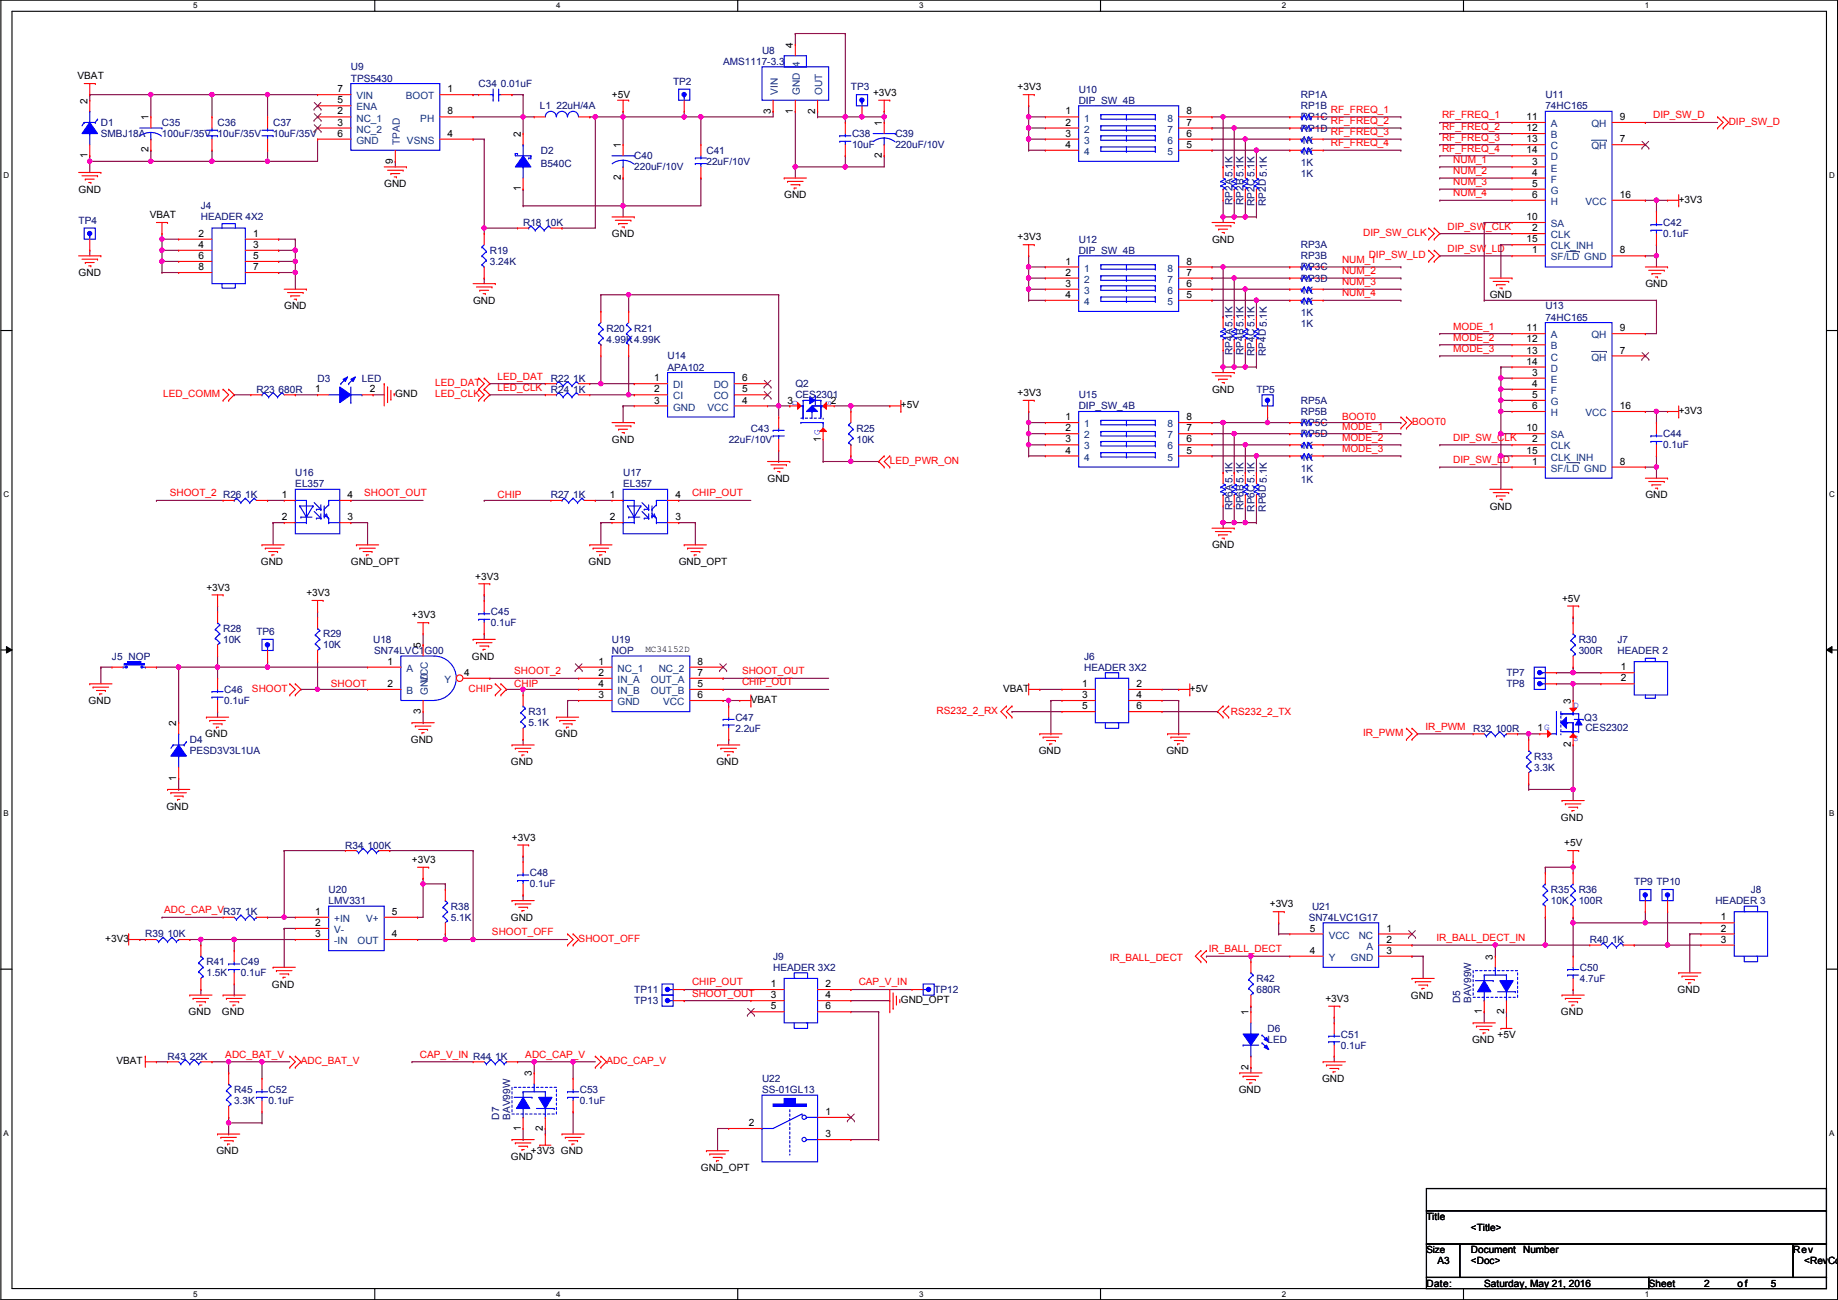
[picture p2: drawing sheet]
<svg xmlns="http://www.w3.org/2000/svg" width="420mm" height="297mm" viewBox="0 0 420 297" stroke-linecap="round" stroke-linejoin="round" font-family="sans-serif">
<defs><g id="words">
<g font-size="2.3">
<text x="181.3" y="11" transform="rotate(-90 181.3 11)">4</text>
<text x="17.7" y="18.1">VBAT</text>
<text x="20" y="23.7" transform="rotate(-90 20 23.7)">2</text>
<text x="77.2" y="23.6">5</text>
<text x="77.2" y="21.1">7</text>
<text x="102.3" y="21.1">1</text>
<text x="139.9" y="22.4">+5V</text>
<text x="199.6" y="21.9">+3V3</text>
<text x="232.6" y="20.7">+3V3</text>
<text x="33.9" y="27.5" transform="rotate(-90 33.9 27.5)">1</text>
<text x="77.2" y="26.2">2</text>
<text x="77.2" y="28.7">3</text>
<text x="102.3" y="26.2">8</text>
<text x="176.2" y="26" transform="rotate(-90 176.2 26)">3</text>
<text x="181.3" y="26" transform="rotate(-90 181.3 26)">1</text>
<text x="186.3" y="26" transform="rotate(-90 186.3 26)">2</text>
<text x="201.6" y="28.7" transform="rotate(-90 201.6 28.7)">1</text>
<text x="243.5" y="26.2">1</text>
<text x="243.5" y="28.7">2</text>
<text x="271.2" y="28.7">7</text>
<text x="271.2" y="26.2">8</text>
<text x="348.9" y="27.4">11</text>
<text x="348.9" y="30">12</text>
<text x="370.3" y="27.4">9</text>
<text x="33.9" y="34.8" transform="rotate(-90 33.9 34.8)">2</text>
<text x="77.2" y="31.2">6</text>
<text x="102.3" y="31.2">4</text>
<text x="119" y="31.3" transform="rotate(-90 119 31.3)">2</text>
<text x="141.9" y="33.8" transform="rotate(-90 141.9 33.8)">1</text>
<text x="243.5" y="31.2">3</text>
<text x="243.5" y="33.8">4</text>
<text x="271.2" y="33.8">5</text>
<text x="271.2" y="31.2">6</text>
<text x="348.9" y="32.5">13</text>
<text x="348.9" y="35.1">14</text>
<text x="370.3" y="32.5">7</text>
<text x="20" y="36.1" transform="rotate(-90 20 36.1)">1</text>
<text x="89.8" y="37.4" transform="rotate(-90 89.8 37.4)">9</text>
<text x="141.9" y="41.2" transform="rotate(-90 141.9 41.2)">2</text>
<text x="201.6" y="36.1" transform="rotate(-90 201.6 36.1)">2</text>
<text x="350.2" y="37.6">3</text>
<text x="350.2" y="40.1">4</text>
<text x="18" y="44">GND</text>
<text x="87.8" y="42.8">GND</text>
<text x="119" y="43.7" transform="rotate(-90 119 43.7)">1</text>
<text x="179.3" y="45.3">GND</text>
<text x="350.2" y="42.7">5</text>
<text x="350.2" y="45.2">6</text>
<text x="370.3" y="45.2">16</text>
<text x="383.7" y="46.3">+3V3</text>
<text x="34.2" y="49.9">VBAT</text>
<text x="348.9" y="50.3">10</text>
<text x="350.2" y="52.8">2</text>
<text x="45.4" y="54.1">2</text>
<text x="45.4" y="56.6">4</text>
<text x="45.4" y="59.2">6</text>
<text x="57.9" y="54.1">1</text>
<text x="57.9" y="56.6">3</text>
<text x="57.9" y="59.2">5</text>
<text x="139.9" y="54.2">GND</text>
<text x="232.6" y="54.9">+3V3</text>
<text x="277.1" y="55.5">GND</text>
<text x="348.9" y="55.4">15</text>
<text x="350.2" y="57.9">1</text>
<text x="370.3" y="57.9">8</text>
<text x="18" y="63.1">GND</text>
<text x="45.4" y="61.7">8</text>
<text x="57.9" y="61.7">7</text>
<text x="243.5" y="60.5">1</text>
<text x="243.5" y="63">2</text>
<text x="243.5" y="65.5">3</text>
<text x="271.2" y="65.5">6</text>
<text x="271.2" y="63">7</text>
<text x="271.2" y="60.5">8</text>
<text x="376.1" y="65.6">GND</text>
<text x="65" y="70.7">GND</text>
<text x="108.2" y="69.4">GND</text>
<text x="243.5" y="68.1">4</text>
<text x="271.2" y="68.1">5</text>
<text x="340.6" y="68.2">GND</text>
<text x="348.9" y="75.7">11</text>
<text x="370.3" y="75.7">9</text>
<text x="348.9" y="78.2">12</text>
<text x="348.9" y="80.8">13</text>
<text x="348.9" y="83.3">14</text>
<text x="370.3" y="80.8">7</text>
<text x="72.1" y="89.7">1</text>
<text x="84.5" y="89.7">2</text>
<text x="149.6" y="87.1">1</text>
<text x="149.6" y="89.7">2</text>
<text x="169.6" y="89.7">5</text>
<text x="169.6" y="87.1">6</text>
<text x="277.1" y="89.7">GND</text>
<text x="350.2" y="85.9">3</text>
<text x="350.2" y="88.4">4</text>
<text x="90.4" y="90.8">GND</text>
<text x="149.6" y="92.2">3</text>
<text x="169.6" y="92.2">4</text>
<text x="180" y="92.2">3</text>
<text x="189.9" y="92.2">2</text>
<text x="205.9" y="93.3">+5V</text>
<text x="232.6" y="90.5">+3V3</text>
<text x="350.2" y="90.9">5</text>
<text x="350.2" y="93.5">6</text>
<text x="370.3" y="93.5">16</text>
<text x="383.7" y="94.6">+3V3</text>
<text x="139.9" y="101.2">GND</text>
<text x="187.6" y="100.9" transform="rotate(-90 187.6 100.9)">1G</text>
<text x="243.5" y="96">1</text>
<text x="243.5" y="98.6">2</text>
<text x="243.5" y="101.1">3</text>
<text x="271.2" y="101.1">6</text>
<text x="271.2" y="98.6">7</text>
<text x="271.2" y="96">8</text>
<text x="348.9" y="98.6">10</text>
<text x="350.2" y="101.1">2</text>
<text x="243.5" y="103.6">4</text>
<text x="271.2" y="103.6">5</text>
<text x="348.9" y="103.6">15</text>
<text x="350.2" y="106.2">1</text>
<text x="370.3" y="106.2">8</text>
<text x="64.5" y="113.8">1</text>
<text x="79.4" y="113.8">4</text>
<text x="139.4" y="113.8">1</text>
<text x="154.4" y="113.8">4</text>
<text x="175.5" y="110.1">GND</text>
<text x="376.1" y="113.9">GND</text>
<text x="64.5" y="118.9">2</text>
<text x="79.4" y="118.9">3</text>
<text x="139.4" y="118.9">2</text>
<text x="154.4" y="118.9">3</text>
<text x="340.6" y="116.4">GND</text>
<text x="277.1" y="125.3">GND</text>
<text x="59.6" y="129.1">GND</text>
<text x="80.2" y="129.1">GND_OPT</text>
<text x="134.6" y="129.1">GND</text>
<text x="155.1" y="129.1">GND_OPT</text>
<text x="47.2" y="135">+3V3</text>
<text x="70.1" y="136.2">+3V3</text>
<text x="108.7" y="132.4">+3V3</text>
<text x="357.1" y="137.5">+5V</text>
<text x="94.2" y="141.3">+3V3</text>
<text x="96.2" y="148.1" transform="rotate(-90 96.2 148.1)">5</text>
<text x="88.6" y="151.9">1</text>
<text x="106.1" y="154.4">4</text>
<text x="107.9" y="150.7">GND</text>
<text x="136.9" y="151.9">1</text>
<text x="136.9" y="154.4">2</text>
<text x="159.5" y="154.4">7</text>
<text x="159.5" y="151.9">8</text>
<text x="370.5" y="153.2">1</text>
<text x="370.5" y="155.7">2</text>
<text x="20.3" y="160.9">GND</text>
<text x="88.6" y="157">2</text>
<text x="136.9" y="159.5">3</text>
<text x="136.9" y="157">4</text>
<text x="159.5" y="157">5</text>
<text x="159.5" y="159.5">6</text>
<text x="171.7" y="160.6">VBAT</text>
<text x="229.3" y="158.1">VBAT</text>
<text x="247.3" y="157">1</text>
<text x="247.3" y="159.5">3</text>
<text x="259.8" y="157">2</text>
<text x="259.8" y="159.5">4</text>
<text x="272" y="158.1">+5V</text>
<text x="359.1" y="160.8" transform="rotate(-90 359.1 160.8)">3</text>
<text x="40.3" y="165.9" transform="rotate(-90 40.3 165.9)">2</text>
<text x="96.2" y="163.1" transform="rotate(-90 96.2 163.1)">3</text>
<text x="247.3" y="162.1">5</text>
<text x="259.8" y="162.1">6</text>
<text x="351.5" y="167.1">1G</text>
<text x="46.9" y="168.5">GND</text>
<text x="93.9" y="169.8">GND</text>
<text x="126.9" y="168.5">GND</text>
<text x="237.4" y="172.3">GND</text>
<text x="266.6" y="172.3">GND</text>
<text x="359.1" y="170.7" transform="rotate(-90 359.1 170.7)">2</text>
<text x="40.3" y="178.4" transform="rotate(-90 40.3 178.4)">1</text>
<text x="116.8" y="174.8">GND</text>
<text x="163.8" y="174.8">GND</text>
<text x="38" y="185">GND</text>
<text x="356.8" y="187.5">GND</text>
<text x="94.2" y="197.2">+3V3</text>
<text x="117" y="192.1">+3V3</text>
<text x="357.6" y="193.4">+5V</text>
<text x="72.1" y="209">1</text>
<text x="89.6" y="209">5</text>
<text x="290.3" y="207.3">+3V3</text>
<text x="24.1" y="215.2">+3V3</text>
<text x="72.1" y="211.6">2</text>
<text x="72.1" y="214.1">3</text>
<text x="89.6" y="214.1">4</text>
<text x="116.8" y="210.4">GND</text>
<text x="299.4" y="212.9">5</text>
<text x="316.9" y="212.9">1</text>
<text x="316.9" y="215.4">2</text>
<text x="393.4" y="210.3">1</text>
<text x="393.4" y="212.9">2</text>
<text x="393.4" y="215.4">3</text>
<text x="299.4" y="217.9">4</text>
<text x="316.9" y="217.9">3</text>
<text x="341.3" y="219.2" transform="rotate(-90 341.3 219.2)">3</text>
<text x="62.2" y="225.6">GND</text>
<text x="176.2" y="225.6">1</text>
<text x="188.7" y="225.6">2</text>
<text x="383.5" y="226.9">GND</text>
<text x="43.1" y="232">GND</text>
<text x="50.7" y="232">GND</text>
<text x="176.2" y="228.1">3</text>
<text x="176.2" y="230.6">5</text>
<text x="188.7" y="228.1">4</text>
<text x="188.7" y="230.6">6</text>
<text x="205.9" y="229.2">GND_OPT</text>
<text x="285.4" y="231.9" transform="rotate(-90 285.4 231.9)">1</text>
<text x="303" y="228.9">+3V3</text>
<text x="322.5" y="228.2">GND</text>
<text x="338.7" y="231.7" transform="rotate(-90 338.7 231.7)">1</text>
<text x="343.8" y="231.7" transform="rotate(-90 343.8 231.7)">2</text>
<text x="356.8" y="232">GND</text>
<text x="336.5" y="238.3">GND</text>
<text x="342.3" y="237.1">+5V</text>
<text x="26.6" y="243.2">VBAT</text>
<text x="121.6" y="245.9" transform="rotate(-90 121.6 245.9)">3</text>
<text x="285.4" y="244.4" transform="rotate(-90 285.4 244.4)">2</text>
<text x="283.2" y="249.8">GND</text>
<text x="302.2" y="247.2">GND</text>
<text x="171.1" y="257.3">2</text>
<text x="188.7" y="254.8">1</text>
<text x="49.5" y="263.7">GND</text>
<text x="119" y="258.4" transform="rotate(-90 119 258.4)">1</text>
<text x="121.4" y="263.7">+3V3 GND</text>
<text x="124.1" y="258.4" transform="rotate(-90 124.1 258.4)">2</text>
<text x="188.7" y="259.8">3</text>
<text x="116.8" y="265">GND</text>
<text x="160.2" y="267.5">GND_OPT</text>
<text x="326.1" y="278.7">Title</text>
<text x="336.2" y="281.3">&lt;Title&gt;</text>
<text x="336.2" y="286.3">Document</text>
<text x="348.2" y="286.3">Number</text>
<text x="409.9" y="286.3">Rev</text>
<text x="326.1" y="294">Date:</text>
<text x="328.6" y="288.9">A3</text>
<text x="336.2" y="288.9">&lt;Doc&gt;</text>
<text x="339.3" y="294">Saturday, May 21, 2016</text>
<text x="376.9" y="294">Sheet</text>
<text x="389.6" y="294">2</text>
<text x="397.2" y="294">of</text>
<text x="404.8" y="294">5</text>
<text x="412.4" y="288.9">&lt;RevCod</text>
</g>
<g font-size="2.3" fill="#000080">
<text x="80.2" y="16.1">U9</text>
<text x="165.3" y="14.8">AMS1117-3.3</text>
<text x="174.2" y="12.3">U8</text>
<text x="80.2" y="18.6">TPS5430</text>
<text x="109.4" y="19.9">C34 0.01uF</text>
<text x="153.9" y="19.4">TP2</text>
<text x="194.5" y="20.7">TP3</text>
<text x="246.6" y="21.2">U10</text>
<text x="246.6" y="23.7">DIP_SW_4B</text>
<text x="297.4" y="22.4">RP1A</text>
<text x="353.3" y="22.4">U11</text>
<text x="23.1" y="28.8">D1</text>
<text x="37" y="28.8">C35</text>
<text x="49.7" y="28.8">C36</text>
<text x="62.4" y="28.8">C37</text>
<text x="123.4" y="25">L1 22uH/4A</text>
<text x="297.4" y="25">RP1B</text>
<text x="297.4" y="27.5">RP1C</text>
<text x="353.3" y="25">74HC165</text>
<text x="23.1" y="31.3">SMBJ18A</text>
<text x="37" y="31.3">100uF/35V 10uF/35V</text>
<text x="62.4" y="31.3">10uF/35V</text>
<text x="123.6" y="35.1">D2</text>
<text x="161.5" y="35.1">C41</text>
<text x="194.8" y="31.3">C38</text>
<text x="194.8" y="33.9">10uF</text>
<text x="204.7" y="31.3">C39</text>
<text x="204.7" y="33.9">220uF/10V</text>
<text x="297.4" y="35.4">1K</text>
<text x="297.4" y="30.1">RP1D</text>
<text x="297.4" y="32.9">1K</text>
<text x="123.6" y="38.2">B540C</text>
<text x="145" y="36.4">C40</text>
<text x="145" y="38.9">220uF/10V</text>
<text x="161.5" y="37.7">22uF/10V</text>
<text x="297.4" y="37.9">1K</text>
<text x="297.4" y="40.5">1K</text>
<text x="45.9" y="47.8">J4</text>
<text x="281.7" y="46.8" transform="rotate(-90 281.7 46.8)">RP2A5.1K</text>
<text x="284.3" y="46.8" transform="rotate(-90 284.3 46.8)">RP2B5.1K</text>
<text x="286.8" y="47" transform="rotate(-90 286.8 47)">RP2C 5.1K</text>
<text x="289.3" y="47" transform="rotate(-90 289.3 47)">RP2D 5.1K</text>
<text x="18" y="51.1">TP4</text>
<text x="45.9" y="50.4">HEADER 4X2</text>
<text x="119.6" y="51.6">R18 10K</text>
<text x="380.2" y="51.6">C42</text>
<text x="112" y="58">R19</text>
<text x="246.6" y="55.5">U12</text>
<text x="246.6" y="58">DIP_SW_4B</text>
<text x="297.4" y="56.7">RP3A</text>
<text x="297.4" y="59.3">RP3B</text>
<text x="380.2" y="54.2">0.1uF</text>
<text x="112" y="60.5">3.24K</text>
<text x="297.4" y="61.8">RP3C</text>
<text x="297.4" y="64.3">RP3D</text>
<text x="297.4" y="67.1">1K</text>
<text x="297.4" y="69.7">1K</text>
<text x="353.3" y="70.7">U13</text>
<text x="138.6" y="75.8">R20</text>
<text x="145" y="75.8">R21</text>
<text x="297.4" y="72.2">1K</text>
<text x="297.4" y="74.8">1K</text>
<text x="353.3" y="73.2">74HC165</text>
<text x="138.6" y="78.3">4.99K4.99K</text>
<text x="152.6" y="82.1">U14</text>
<text x="281.7" y="81.1" transform="rotate(-90 281.7 81.1)">RP4A5.1K</text>
<text x="284.3" y="81.1" transform="rotate(-90 284.3 81.1)">RP4B5.1K</text>
<text x="286.8" y="81.3" transform="rotate(-90 286.8 81.3)">RP4C 5.1K</text>
<text x="289.3" y="81.3" transform="rotate(-90 289.3 81.3)">RP4D 5.1K</text>
<text x="58.6" y="89.7">R23 680R</text>
<text x="72.6" y="87.2">D3</text>
<text x="82.7" y="87.2">LED</text>
<text x="125.9" y="87.2">R22 1K</text>
<text x="125.9" y="89.7">R24 1K</text>
<text x="152.6" y="84.7">APA102</text>
<text x="181.8" y="88.5">Q2</text>
<text x="287.2" y="89.7">TP5</text>
<text x="181.8" y="91">CES2301</text>
<text x="246.6" y="91">U15</text>
<text x="246.6" y="93.6">DIP_SW_4B</text>
<text x="297.4" y="92.3">RP5A</text>
<text x="297.4" y="94.8">RP5B</text>
<text x="166.6" y="101.2">22uF/10V</text>
<text x="171.7" y="98.6">C43</text>
<text x="195.8" y="98.6">R25</text>
<text x="195.8" y="101.2">10K</text>
<text x="297.4" y="97.4">RP5C</text>
<text x="297.4" y="99.9">RP5D</text>
<text x="380.2" y="99.9">C44</text>
<text x="297.4" y="102.7">1K</text>
<text x="297.4" y="105.2">1K</text>
<text x="297.4" y="107.8">1K</text>
<text x="380.2" y="102.4">0.1uF</text>
<text x="67.5" y="108.8">U16</text>
<text x="67.5" y="111.3">EL357</text>
<text x="125.9" y="113.9">R27 1K</text>
<text x="142.4" y="108.8">U17</text>
<text x="142.4" y="111.3">EL357</text>
<text x="297.4" y="110.3">1K</text>
<text x="281.7" y="116.6" transform="rotate(-90 281.7 116.6)">RP6A5.1K</text>
<text x="284.3" y="116.6" transform="rotate(-90 284.3 116.6)">RP6B5.1K</text>
<text x="286.8" y="116.9" transform="rotate(-90 286.8 116.9)">RP6C 5.1K</text>
<text x="289.3" y="116.9" transform="rotate(-90 289.3 116.9)">RP6D 5.1K</text>
<text x="112.2" y="140.5">C45</text>
<text x="112.2" y="143.1">0.1uF</text>
<text x="51" y="144.4">R28</text>
<text x="51" y="146.9">10K</text>
<text x="58.6" y="145.1">TP6</text>
<text x="73.9" y="145.6">R29</text>
<text x="73.9" y="148.2">10K</text>
<text x="85.3" y="146.9">U18</text>
<text x="85.5" y="149.4">SN74LVC1G00</text>
<text x="139.9" y="146.9">U19</text>
<text x="139.9" y="149.4">NOP</text>
<text x="360.9" y="146.9">R30</text>
<text x="360.9" y="149.4">300R</text>
<text x="369.8" y="146.9">J7</text>
<text x="369.8" y="149.4">HEADER 2</text>
<text x="25.6" y="150.7">J5 NOP</text>
<text x="247.9" y="150.7">J6</text>
<text x="247.9" y="153.2">HEADER 3X2</text>
<text x="344.4" y="154.5">TP7</text>
<text x="51.3" y="158.3">C46</text>
<text x="51.3" y="160.9">0.1uF</text>
<text x="344.4" y="157.1">TP8</text>
<text x="120.9" y="163.4">R31</text>
<text x="120.9" y="165.9">5.1K</text>
<text x="168.1" y="164.7">C47</text>
<text x="168.1" y="167.2">2.2uF</text>
<text x="336.8" y="167.2">R32 100R</text>
<text x="362.2" y="164.7">Q3</text>
<text x="362.4" y="167">CES2302</text>
<text x="43.4" y="169.8">D4</text>
<text x="43.4" y="172.3">PESD3V3L1UA</text>
<text x="350.7" y="173.6">R33</text>
<text x="350.7" y="176.1">3.3K</text>
<text x="78.9" y="193.9">R34 100K</text>
<text x="121.1" y="200.2">C48</text>
<text x="121.1" y="202.8">0.1uF</text>
<text x="373.6" y="202.3">TP9 TP10</text>
<text x="75.1" y="204">U20</text>
<text x="75.1" y="206.6">LMV331</text>
<text x="103.1" y="207.9">R38</text>
<text x="299.9" y="207.9">U21</text>
<text x="354.5" y="204">R35</text>
<text x="354.5" y="206.6">10K</text>
<text x="360.9" y="204">R36</text>
<text x="360.9" y="206.6">100R</text>
<text x="392.1" y="206.6">HEADER 3</text>
<text x="400.3" y="204">J8</text>
<text x="33.2" y="214.2">R39 10K</text>
<text x="103.1" y="210.4">5.1K</text>
<text x="299.2" y="210.4">SN74LVC1G17</text>
<text x="363.4" y="215.5">R40 1K</text>
<text x="47.2" y="220.6">R41</text>
<text x="55.1" y="220.6">C49</text>
<text x="176.7" y="219.3">J9</text>
<text x="176.7" y="221.8">HEADER 3X2</text>
<text x="361.1" y="221.8">C50</text>
<text x="47.2" y="223.1">1.5K</text>
<text x="55.1" y="223.1">0.1uF</text>
<text x="145" y="226.9">TP11</text>
<text x="213.6" y="226.9">TP12</text>
<text x="287.2" y="224.4">R42</text>
<text x="287.2" y="226.9">680R</text>
<text x="361.1" y="224.4">4.7uF</text>
<text x="145" y="229.4">TP13</text>
<text x="333.8" y="229.2" transform="rotate(-90 333.8 229.2)">D5</text>
<text x="336.3" y="229.2" transform="rotate(-90 336.3 229.2)">BAV99W</text>
<text x="289.8" y="235.8">D6</text>
<text x="289.8" y="238.3">LED</text>
<text x="306.5" y="237.1">C51</text>
<text x="306.5" y="239.6">0.1uF</text>
<text x="38.3" y="242.1">R43 22K</text>
<text x="53.5" y="249.8">R45</text>
<text x="61.4" y="249.8">C52</text>
<text x="132.5" y="249.8">C53</text>
<text x="174.2" y="247.2">U22</text>
<text x="174.2" y="249.8">SS-01GL13</text>
<text x="53.5" y="252.3">3.3K</text>
<text x="61.4" y="252.3">0.1uF</text>
<text x="114.1" y="255.8" transform="rotate(-90 114.1 255.8)">D7</text>
<text x="116.6" y="255.8" transform="rotate(-90 116.6 255.8)">BAV99W</text>
<text x="132.5" y="252.3">0.1uF</text>
</g>
<g font-size="2.3" fill="#004080">
<text x="182.9" y="15.3" transform="rotate(-90 182.9 15.3)">4</text>
<text x="81.5" y="22.7">VIN</text>
<text x="92.8" y="22.7">BOOT</text>
<text x="177.8" y="21.6" transform="rotate(-90 177.8 21.6)">VIN</text>
<text x="182.9" y="21.6" transform="rotate(-90 182.9 21.6)">GND</text>
<text x="187.9" y="21.6" transform="rotate(-90 187.9 21.6)">OUT</text>
<text x="81.5" y="27.8">NC_1</text>
<text x="81.5" y="25.2">ENA</text>
<text x="96.1" y="27.8">PH</text>
<text x="247.9" y="27.8">1</text>
<text x="266.9" y="27.8">8</text>
<text x="354.5" y="29">A</text>
<text x="363.8" y="29">QH</text>
<text x="81.5" y="30.3">NC_2</text>
<text x="81.5" y="32.9">GND</text>
<text x="91.4" y="33.1" transform="rotate(-90 91.4 33.1)">TPAD</text>
<text x="93" y="32.9">VSNS</text>
<text x="247.9" y="30.3">2</text>
<text x="247.9" y="32.9">3</text>
<text x="247.9" y="35.4">4</text>
<text x="266.9" y="35.4">5</text>
<text x="266.9" y="32.9">6</text>
<text x="266.9" y="30.3">7</text>
<text x="354.5" y="31.6">B</text>
<text x="354.5" y="34.1">C</text>
<text x="363.8" y="34.1">QH</text>
<text x="354.5" y="39.2">E</text>
<text x="354.5" y="41.7">F</text>
<text x="354.5" y="36.7">D</text>
<text x="354.5" y="44.3">G</text>
<text x="354.5" y="46.8">H</text>
<text x="362.4" y="46.8">VCC</text>
<text x="354.5" y="51.9">SA</text>
<text x="354.5" y="59.5">SF/LD GND</text>
<text x="354.5" y="54.4">CLK</text>
<text x="354.5" y="57">CLK_INH</text>
<text x="247.9" y="62.1">1</text>
<text x="247.9" y="64.6">2</text>
<text x="266.9" y="64.6">7</text>
<text x="266.9" y="62.1">8</text>
<text x="247.9" y="67.1">3</text>
<text x="247.9" y="69.7">4</text>
<text x="266.9" y="69.7">5</text>
<text x="266.9" y="67.1">6</text>
<text x="354.5" y="77.3">A</text>
<text x="363.8" y="77.3">QH</text>
<text x="354.5" y="79.8">B</text>
<text x="354.5" y="82.4">C</text>
<text x="363.8" y="82.4">QH</text>
<text x="153.9" y="88.7">DI</text>
<text x="163.1" y="88.7">DO</text>
<text x="354.5" y="87.5">E</text>
<text x="354.5" y="84.9">D</text>
<text x="153.9" y="91.3">CI</text>
<text x="153.9" y="93.8">GND</text>
<text x="161.7" y="93.8">VCC</text>
<text x="163.1" y="91.3">CO</text>
<text x="354.5" y="90">F</text>
<text x="354.5" y="92.5">G</text>
<text x="354.5" y="95.1">H</text>
<text x="362.4" y="95.1">VCC</text>
<text x="247.9" y="97.6">1</text>
<text x="247.9" y="100.2">2</text>
<text x="266.9" y="100.2">7</text>
<text x="266.9" y="97.6">8</text>
<text x="354.5" y="100.2">SA</text>
<text x="247.9" y="102.7">3</text>
<text x="247.9" y="105.2">4</text>
<text x="266.9" y="105.2">5</text>
<text x="266.9" y="102.7">6</text>
<text x="354.5" y="107.8">SF/LD GND</text>
<text x="354.5" y="102.7">CLK</text>
<text x="354.5" y="105.2">CLK_INH</text>
<text x="92.9" y="153.5">A</text>
<text x="97.8" y="156" transform="rotate(-90 97.8 156)">VCC</text>
<text x="141.2" y="153.5">NC_1</text>
<text x="150.6" y="153.5">NC_2</text>
<text x="92.9" y="158.6">B</text>
<text x="97.8" y="158.8" transform="rotate(-90 97.8 158.8)">GND</text>
<text x="101.6" y="156">Y</text>
<text x="141.2" y="156">IN_A</text>
<text x="141.2" y="161.1">GND</text>
<text x="141.2" y="158.6">IN_B</text>
<text x="148.8" y="158.6">OUT_B</text>
<text x="148.8" y="156">OUT_A</text>
<text x="151.6" y="161.1">VCC</text>
<text x="76.4" y="210.7">+IN</text>
<text x="76.4" y="213.2">V-</text>
<text x="76.4" y="215.7">-IN</text>
<text x="81.7" y="215.7">OUT</text>
<text x="83.7" y="210.7">V+</text>
<text x="303.7" y="214.5">VCC</text>
<text x="310.6" y="214.5">NC</text>
<text x="303.7" y="219.5">Y</text>
<text x="308.8" y="219.5">GND</text>
<text x="312.4" y="217">A</text>
</g>
<g font-size="2.3" fill="#f00">
<text x="304.2" y="25.8">RF_FREQ_1</text>
<text x="304.2" y="28.3">RF_FREQ_2</text>
<text x="329.6" y="27.1">RF_FREQ_1</text>
<text x="329.6" y="29.6">RF_FREQ_2</text>
<text x="377.9" y="27.1">DIP_SW_D</text>
<text x="395.2" y="28.5">DIP_SW_D</text>
<text x="304.2" y="30.9">RF_FREQ_3</text>
<text x="304.2" y="33.4">RF_FREQ_4</text>
<text x="329.6" y="32.1">RF_FREQ_3</text>
<text x="329.6" y="34.7">RF_FREQ_4</text>
<text x="332.2" y="37.2">NUM_1</text>
<text x="332.2" y="39.8">NUM_2</text>
<text x="332.2" y="42.3">NUM_3</text>
<text x="332.2" y="44.8">NUM_4</text>
<text x="311.6" y="53.9">DIP_SW_CLK</text>
<text x="330.9" y="52.5">DIP_SW_CLK</text>
<text x="312.9" y="59">DIP_SW_LD</text>
<text x="330.9" y="57.5">DIP_SW_LD</text>
<text x="306.8" y="60.1">NUM_1</text>
<text x="306.8" y="62.6">NUM_2</text>
<text x="306.8" y="65.2">NUM_3</text>
<text x="306.8" y="67.7">NUM_4</text>
<text x="332.2" y="77.9">MODE_2</text>
<text x="332.2" y="75.3">MODE_1</text>
<text x="332.2" y="80.4">MODE_3</text>
<text x="99.5" y="88.2">LED_DAT</text>
<text x="113.7" y="86.7">LED_DAT</text>
<text x="113.7" y="89.3">LED_CLK</text>
<text x="37.3" y="90.8">LED_COMM</text>
<text x="99.5" y="90.8">LED_CLK</text>
<text x="306.8" y="96.1">BOOT0</text>
<text x="306.8" y="98.2">MODE_1</text>
<text x="306.8" y="100.7">MODE_2</text>
<text x="322.8" y="97.1">BOOT0</text>
<text x="332.2" y="100.7">DIP_SW_CLK</text>
<text x="203.4" y="106">LED_PWR_ON</text>
<text x="306.8" y="103.3">MODE_3</text>
<text x="332.2" y="105.8">DIP_SW_LD</text>
<text x="38.8" y="113.4">SHOOT_2 R26 1K</text>
<text x="83.3" y="113.4">SHOOT_OUT</text>
<text x="113.7" y="113.8">CHIP</text>
<text x="158.2" y="113.4">CHIP_OUT</text>
<text x="117.5" y="154.1">SHOOT_2</text>
<text x="169.6" y="154.1">SHOOT_OUT</text>
<text x="57.6" y="158.1">SHOOT</text>
<text x="75.6" y="157">SHOOT</text>
<text x="107.1" y="158.1">CHIP</text>
<text x="117.5" y="157">CHIP</text>
<text x="169.6" y="156.6">CHIP_OUT</text>
<text x="214.1" y="163.2">RS232_2_RX</text>
<text x="281.4" y="163.4">RS232_2_TX</text>
<text x="325.8" y="166.8">IR_PWM</text>
<text x="311.6" y="168.2">IR_PWM</text>
<text x="37.5" y="208.7">ADC_CAP_VR37 1K</text>
<text x="112.5" y="213.7">SHOOT_OFF</text>
<text x="132.3" y="215.2">SHOOT_OFF</text>
<text x="328.4" y="215">IR_BALL_DECT_IN</text>
<text x="253.7" y="219.5">IR_BALL_DECT</text>
<text x="276.3" y="217.6">IR_BALL_DECT</text>
<text x="158.2" y="227.7">SHOOT_OUT</text>
<text x="158.2" y="225.2">CHIP_OUT</text>
<text x="196.3" y="225.2">CAP_V_IN</text>
<text x="51.5" y="241.7">ADC_BAT_V</text>
<text x="68.8" y="243.2">ADC_BAT_V</text>
<text x="96" y="241.7">CAP_V_IN R44 1K</text>
<text x="120.1" y="241.7">ADC_CAP_V</text>
<text x="138.6" y="243.2">ADC_CAP_V</text>
</g>
<text font-size="2.2" x="326.1" y="286.3">Size</text>
<g font-size="2.1" fill="#00f">
<text x="182.4" y="92.8" transform="rotate(-90 182.4 92.8)">D</text>
<text x="190" y="92.8" transform="rotate(-90 190 92.8)">S</text>
<text x="359.6" y="161.7">D</text>
<text x="359.6" y="169.3">S</text>
</g>
<text font-size="2.1" x="147.5" y="149">MC34152D</text>
<g font-size="1.8">
<text x="44.2" y="1.9">5</text>
<text x="127.1" y="1.9">4</text>
<text x="210.1" y="1.9">3</text>
<text x="293" y="1.9">2</text>
<text x="376" y="1.9">1</text>
<text x=".8" y="40.6">D</text>
<text x="418.2" y="40.6">D</text>
<text x=".8" y="113.6">C</text>
<text x="418.2" y="113.6">C</text>
<text x=".8" y="186.6">B</text>
<text x="418.2" y="186.6">B</text>
<text x=".8" y="259.5">A</text>
<text x="418.2" y="259.5">A</text>
<text x="44.2" y="296.3">5</text>
<text x="127.1" y="296.3">4</text>
<text x="210.1" y="296.3">3</text>
<text x="293" y="296.3">2</text>
<text x="376" y="296.3">1</text>
</g>
</g></defs>
<path d="M.2 0h419.9v297h-419.9zM2.7 2.6h414.8v291.8h-414.8z" fill="none" stroke="#000" stroke-width=".25"/>
<g fill="#fff">
<path d="M44.2 .3h1v2h-1z"/>
<path d="M44.2 294.7h1v2h-1z"/>
</g>
<path d="M85.7 0v2.6M85.7 294.4v2.6" fill="none" stroke="#000" stroke-width=".25"/>
<g fill="#fff">
<path d="M127.1 .3h1v2h-1z"/>
<path d="M127.1 294.7h1v2h-1z"/>
</g>
<path d="M168.6 0v2.6M168.6 294.4v2.6" fill="none" stroke="#000" stroke-width=".25"/>
<g fill="#fff">
<path d="M210.1 .3h1v2h-1z"/>
<path d="M210.1 294.7h1v2h-1z"/>
</g>
<path d="M251.6 0v2.6M251.6 294.4v2.6" fill="none" stroke="#000" stroke-width=".25"/>
<g fill="#fff">
<path d="M293 .3h1v2h-1z"/>
<path d="M293 294.7h1v2h-1z"/>
</g>
<path d="M334.5 0v2.6M334.5 294.4v2.6" fill="none" stroke="#000" stroke-width=".25"/>
<g fill="#fff">
<path d="M376 .3h1v2h-1z"/>
<path d="M376 294.7h1v2h-1z"/>
<path d="M.8 39h1.3v2h-1.3z"/>
<path d="M418.2 39h1.2v2h-1.2z"/>
<path d="M.8 112h1.3v2h-1.3z"/>
<path d="M418.2 112h1.2v2h-1.2z"/>
</g>
<path d="M.2 75.5h2.5M417.5 75.5h2.6" fill="none" stroke="#000" stroke-width=".25"/>
<g fill="#fff">
<path d="M.8 185h1.2v1.9h-1.2z"/>
<path d="M418.2 185h1.1v1.9h-1.1z"/>
</g>
<path d="M.2 148.5h2.5M417.5 148.5h2.6" fill="none" stroke="#000" stroke-width=".25"/>
<path d="M1.5 147.7l1.2 .8-1.2 .7zM417.5 148.5l1.3-.8v1.5z" fill="#000"/>
<path d="M1.5 147.7l1.2 .8-1.2 .7zM417.5 148.5l1.3-.8v1.5z" fill="none" stroke="#000" stroke-width=".23"/>
<g fill="#fff">
<path d="M.8 257.9h1.2v2h-1.2z"/>
<path d="M418.2 257.9h1.1v2h-1.1z"/>
</g>
<path d="M.2 221.4h2.5M417.5 221.4h2.6" fill="none" stroke="#000" stroke-width=".25"/>
<path d="M378.7 55.9h.1M378.7 55.9v2.6M61.2 152.4h.1M61.2 152.4h22.8M95.5 214.7h.1M95.5 214.7h6.3M156.4 228.6h.1M156.4 228.6h15.3M344.4 231.2h.1M344.4 231.2v1.3" fill="none" stroke="#800040" stroke-width=".25"/>
<circle cx="378.6" cy="58.4" r=".49" fill="#f0f"/>
<circle cx="378.6" cy="58.4" r=".49" fill="none" stroke="#f0f" stroke-width=".25"/>
<path d="M343.1 99.1h.1M343.1 99.1v5.1M378.7 104.2h.1M378.7 104.2v2.5" fill="none" stroke="#800040" stroke-width=".25"/>
<circle cx="378.6" cy="106.7" r=".49" fill="#f0f"/>
<circle cx="378.6" cy="106.7" r=".49" fill="none" stroke="#f0f" stroke-width=".25"/>
<g fill="none" stroke="#800040" stroke-width=".25">
<path d="M156.4 26.7h.1M156.4 25.4v1.3M279.6 38.1h.1M279.6 26.7v11.4M282.1 38.1h.1M282.1 29.3v8.8M329.1 78.8h.1M329.1 76.2h.1M329.1 78.8h16.5M329.1 76.2h16.5M329.1 81.3h.1M329.1 81.3h16.5"/>
<path d="M343.1 83.9h.1M343.1 83.9h2.5M343.1 83.9v2.5M72.6 157.5h.1M72.6 157.5h11.4M108.2 214.7h.1M108.2 214.7h21.5"/>
</g>
<circle cx="72.6" cy="157.5" r=".49" fill="#f0f"/>
<circle cx="72.6" cy="157.5" r=".49" fill="none" stroke="#f0f" stroke-width=".25"/>
<path d="M284.7 38.1h.1M294.8 31.8h.1M294.8 31.8h-10.1v6.3" fill="none" stroke="#800040" stroke-width=".25"/>
<circle cx="284.7" cy="31.8" r=".49" fill="#f0f"/>
<circle cx="284.7" cy="31.8" r=".49" fill="none" stroke="#f0f" stroke-width=".25"/>
<path d="M160.2 26.7h.1M176.7 25.4h.1M176.7 25.4v1.3h-16.5M287.2 38.1h.1M294.8 34.3h.1M294.8 34.3h-7.6v3.8M85.3 90.2h.1M85.3 90.2h2.5" fill="none" stroke="#800040" stroke-width=".25"/>
<circle cx="287.2" cy="34.3" r=".49" fill="#f0f"/>
<circle cx="287.2" cy="34.3" r=".49" fill="none" stroke="#f0f" stroke-width=".25"/>
<path d="M343.1 86.4h.1M343.1 86.4h2.5" fill="none" stroke="#800040" stroke-width=".25"/>
<circle cx="343.1" cy="86.4" r=".49" fill="#f0f"/>
<circle cx="343.1" cy="86.4" r=".49" fill="none" stroke="#f0f" stroke-width=".25"/>
<g fill="none" stroke="#800040" stroke-width=".25">
<path d="M181.8 38.1h.1M181.8 38.1v2.6M193.2 26.7h.1M193.2 26.7h3.9M343.1 86.4h.1M343.1 86.4v2.5M72.6 139.7h.1M72.6 139.7v1.3M68.8 157.5h.1M72.6 151.2h.1M72.6 151.2v6.3h-3.8M292.3 213.4h.1"/>
<path d="M292.3 210.9h.1M292.3 213.4h2.5M292.3 210.9v2.5M322.8 218.5h.1M322.8 218.5h2.5M325.3 218.5h.1M325.3 218.5v5.1"/>
</g>
<circle cx="181.8" cy="38.1" r=".49" fill="#f0f"/>
<circle cx="181.8" cy="38.1" r=".49" fill="none" stroke="#f0f" stroke-width=".25"/>
<path d="M286 218.5h.1M286 218.5h8.8M194.5 226.1h.1M194.5 226.1h14" fill="none" stroke="#800040" stroke-width=".25"/>
<circle cx="285.9" cy="218.5" r=".49" fill="#f0f"/>
<circle cx="285.9" cy="218.5" r=".49" fill="none" stroke="#f0f" stroke-width=".25"/>
<path d="M343.1 88.9h.1M343.1 88.9h2.5" fill="none" stroke="#800040" stroke-width=".25"/>
<circle cx="343.1" cy="88.9" r=".49" fill="#f0f"/>
<circle cx="343.1" cy="88.9" r=".49" fill="none" stroke="#f0f" stroke-width=".25"/>
<path d="M186.9 25.4h.1M186.9 25.4v1.3M20.5 57.2h.1M20.5 57.2v1.3M279.6 49.6h.1M279.6 49.6v1.2M343.1 88.9h.1M343.1 91.5h.1M343.1 88.9v2.6M343.1 91.5h2.5M96.7 165.1h.1M96.7 162.6v2.5" fill="none" stroke="#800040" stroke-width=".25"/>
<circle cx="343.1" cy="91.5" r=".49" fill="#f0f"/>
<circle cx="343.1" cy="91.5" r=".49" fill="none" stroke="#f0f" stroke-width=".25"/>
<g fill="none" stroke="#800040" stroke-width=".25">
<path d="M186.9 26.7h.1M186.9 26.7h6.3M282.1 49.6h.1M282.1 45.8v3.8M287.2 49.6h.1M287.2 45.8v3.8M343.1 91.5h.1M343.1 91.5v2.5M96.7 147.4h.1M96.7 144.8v2.6M237.7 157.5h.1M237.7 157.5h5.1"/>
<path d="M265.6 157.5h3.8M269.4 157.5h.1"/>
</g>
<circle cx="282.1" cy="49.5" r=".49" fill="#f0f"/>
<circle cx="282.1" cy="49.5" r=".49" fill="none" stroke="#f0f" stroke-width=".25"/>
<path d="M193.2 26.7h.1M193.2 26.7v1.3M197.1 26.7h.1M197.1 26.7h5M284.7 49.6h.1M284.7 49.6h2.5M284.7 45.8v3.8" fill="none" stroke="#800040" stroke-width=".25"/>
<circle cx="197" cy="26.7" r=".49" fill="#f0f"/>
<circle cx="197" cy="26.7" r=".49" fill="none" stroke="#f0f" stroke-width=".25"/>
<path d="M134.8 87.7h2.6M137.4 87.7h.1M343.1 94h.1M343.1 94h2.5M240.2 160.1h.1M240.2 167.7h.1M240.2 160.1h2.6M240.2 160.1v7.6" fill="none" stroke="#800040" stroke-width=".25"/>
<circle cx="343.1" cy="94" r=".49" fill="#f0f"/>
<circle cx="343.1" cy="94" r=".49" fill="none" stroke="#f0f" stroke-width=".25"/>
<path d="M343.1 94h.1M343.1 94v5.1M40.8 152.4h.1M40.8 152.4v12.7" fill="none" stroke="#800040" stroke-width=".25"/>
<circle cx="40.8" cy="152.4" r=".49" fill="#f0f"/>
<circle cx="40.8" cy="152.4" r=".49" fill="none" stroke="#f0f" stroke-width=".25"/>
<path d="M181.8 38.1h.1M193.2 35.6h.1M193.2 35.6v2.5h-11.4M35.8 152.4h.1M35.8 152.4h5" fill="none" stroke="#800040" stroke-width=".25"/>
<circle cx="193.2" cy="38.1" r=".49" fill="#f0f"/>
<circle cx="193.2" cy="38.1" r=".49" fill="none" stroke="#f0f" stroke-width=".25"/>
<path d="M302.5 26.7h17.7M320.2 26.7h.1M355.8 153.7h3.8M359.6 153.7h.1M265.6 160.1h3.8M269.4 160.1h.1" fill="none" stroke="#800040" stroke-width=".25"/>
<circle cx="359.6" cy="153.7" r=".49" fill="#f0f"/>
<circle cx="359.6" cy="153.7" r=".49" fill="none" stroke="#f0f" stroke-width=".25"/>
<path d="M269.4 167.7h.1M269.4 160.1v7.6M45.9 214.7h.1M45.9 214.7h7.6M53.5 214.7h.1M53.5 214.7v2.5" fill="none" stroke="#800040" stroke-width=".25"/>
<circle cx="45.9" cy="214.6" r=".49" fill="#f0f"/>
<circle cx="45.9" cy="214.6" r=".49" fill="none" stroke="#f0f" stroke-width=".25"/>
<path d="M108.2 31.8h.1M108.2 31.8h2.5M110.7 31.8h.1M110.7 31.8v20.3M117 21.6h.1M117 21.6h2.6M302.5 29.3h17.7M320.2 29.3h.1M110.7 52.1h.1M110.7 52.1h7.6" fill="none" stroke="#800040" stroke-width=".25"/>
<circle cx="110.7" cy="52.1" r=".49" fill="#f0f"/>
<circle cx="110.7" cy="52.1" r=".49" fill="none" stroke="#f0f" stroke-width=".25"/>
<g fill="none" stroke="#800040" stroke-width=".25">
<path d="M108.2 26.7h.1M108.2 26.7h13.9M119.6 26.7h.1M119.6 21.6h.1M119.6 21.6v8.9M142.4 25.4h.1M142.4 25.4v1.3M110.7 52.1h.1M110.7 52.1v1.3M110.7 63.5h.1M110.7 63.5v1.3M231.3 162.6h.1"/>
<path d="M231.3 162.6h11.5M265.6 162.6h12.7M278.3 162.6h.1"/>
</g>
<circle cx="119.6" cy="26.7" r=".49" fill="#f0f"/>
<circle cx="119.6" cy="26.7" r=".49" fill="none" stroke="#f0f" stroke-width=".25"/>
<path d="M134.8 26.7h.1M134.8 26.7h7.6M136.1 26.7h.1" fill="none" stroke="#800040" stroke-width=".25"/>
<circle cx="142.4" cy="26.7" r=".49" fill="#f0f"/>
<circle cx="142.4" cy="26.7" r=".49" fill="none" stroke="#f0f" stroke-width=".25"/>
<g fill="none" stroke="#800040" stroke-width=".25">
<path d="M48.5 21.6h.1M48.5 21.6h12.7M61.2 36.9h.1M61.2 36.9h11.4M142.4 26.7h.1M142.4 26.7v6.4M119.6 47h.1M142.4 40.7h.1M142.4 40.7v6.3h-22.8M355.8 156.3h3.8M359.6 156.3h.1M275.8 218.5h.1"/>
<path d="M275.8 218.5h10.2M286 218.5h.1M286 218.5v1.3M194.5 228.6h8.9M203.4 228.6h.1"/>
</g>
<circle cx="61.1" cy="21.6" r=".49" fill="#f0f"/>
<circle cx="61.1" cy="21.6" r=".49" fill="none" stroke="#f0f" stroke-width=".25"/>
<circle cx="48.4" cy="21.6" r=".49" fill="#f0f"/>
<circle cx="48.4" cy="21.6" r=".49" fill="none" stroke="#f0f" stroke-width=".25"/>
<g fill="none" stroke="#800040" stroke-width=".25">
<path d="M48.5 21.6h.1M48.5 21.6v5.1M61.2 21.6h.1M61.2 34.3h.1M61.2 21.6v5.1M61.2 34.3v2.6M90.4 36.9h.1M90.4 36.9v1.2M136.1 26.7h.1M136.1 26.7v25.4h-7.6M302.5 31.8h17.7M320.2 31.8h.1"/>
<path d="M128.5 52.1h.1M142.4 47h.1M142.4 47v2.6M48.5 242.6h.1M48.5 242.6h3.8v2.6M52.3 245.2h.1"/>
</g>
<circle cx="136.1" cy="26.7" r=".49" fill="#f0f"/>
<circle cx="136.1" cy="26.7" r=".49" fill="none" stroke="#f0f" stroke-width=".25"/>
<path d="M34.5 21.6h.1M34.5 21.6v5.1M61.2 21.6h.1M61.2 21.6h11.4M108.2 21.6h.1M108.2 21.6h1.2M202.1 26.7h.1M202.1 26.7v1.3M119.6 43.2h.1M119.6 43.2v3.8" fill="none" stroke="#800040" stroke-width=".25"/>
<circle cx="202.1" cy="26.7" r=".49" fill="#f0f"/>
<circle cx="202.1" cy="26.7" r=".49" fill="none" stroke="#f0f" stroke-width=".25"/>
<path d="M34.5 34.3h.1M34.5 34.3v2.6M48.5 36.9h.1M48.5 36.9h12.7M72.6 31.8h.1M72.6 31.8v5.1" fill="none" stroke="#800040" stroke-width=".25"/>
<circle cx="61.1" cy="36.8" r=".49" fill="#f0f"/>
<circle cx="61.1" cy="36.8" r=".49" fill="none" stroke="#f0f" stroke-width=".25"/>
<circle cx="48.4" cy="36.8" r=".49" fill="#f0f"/>
<circle cx="48.4" cy="36.8" r=".49" fill="none" stroke="#f0f" stroke-width=".25"/>
<g fill="none" stroke="#800040" stroke-width=".25">
<path d="M20.5 36.9h.1M20.5 36.9v2.5M34.5 36.9h.1M34.5 21.6h.1M34.5 21.6h14M48.5 34.3h.1M48.5 34.3v2.6h-14M302.5 34.3h17.7M320.2 34.3h.1M40.8 177.8v2.6M40.8 180.4h.1M52.3 259.1h.1"/>
<path d="M52.3 242.6h.1M52.3 256.6v2.5M52.3 242.6h7.6M59.9 242.6h.1M59.9 242.6v3.8"/>
</g>
<circle cx="59.9" cy="242.6" r=".49" fill="#f0f"/>
<circle cx="59.9" cy="242.6" r=".49" fill="none" stroke="#f0f" stroke-width=".25"/>
<circle cx="52.2" cy="242.6" r=".49" fill="#f0f"/>
<circle cx="52.2" cy="242.6" r=".49" fill="none" stroke="#f0f" stroke-width=".25"/>
<path d="M193.2 38.1h.1M202.1 35.6h.1M202.1 35.6v2.5h-8.9M52.3 256.6h.1M52.3 256.6h7.6M59.9 256.6h.1M59.9 254v2.6" fill="none" stroke="#800040" stroke-width=".25"/>
<circle cx="52.2" cy="256.6" r=".49" fill="#f0f"/>
<circle cx="52.2" cy="256.6" r=".49" fill="none" stroke="#f0f" stroke-width=".25"/>
<path d="M343.1 99.1h.1M343.1 99.1h2.5" fill="none" stroke="#800040" stroke-width=".25"/>
<circle cx="343.1" cy="99.1" r=".49" fill="#f0f"/>
<circle cx="343.1" cy="99.1" r=".49" fill="none" stroke="#f0f" stroke-width=".25"/>
<path d="M134.8 90.2h8.9M137.4 87.7h.1M137.4 81.3v6.4M143.7 90.2h.1" fill="none" stroke="#800040" stroke-width=".25"/>
<circle cx="137.3" cy="87.6" r=".49" fill="#f0f"/>
<circle cx="137.3" cy="87.6" r=".49" fill="none" stroke="#f0f" stroke-width=".25"/>
<path d="M137.4 87.7h7.6M143.7 90.2h.1M143.7 81.3v8.9M145 87.7h.1" fill="none" stroke="#800040" stroke-width=".25"/>
<circle cx="143.7" cy="90.2" r=".49" fill="#f0f"/>
<circle cx="143.7" cy="90.2" r=".49" fill="none" stroke="#f0f" stroke-width=".25"/>
<g fill="none" stroke="#800040" stroke-width=".25">
<path d="M37 54.7h.1M37 53.4h.1M37 54.7h3.8M37 53.4v1.3M137.4 67.4h.1M137.4 67.4v3.8M137.4 67.4h6.3M143.7 67.4h.1M178 67.4v25.4M143.7 90.2h1.3M145 90.2h.1M178 92.8h.1"/>
<path d="M190.7 92.8h3.8M194.5 92.8h.1"/>
</g>
<circle cx="178" cy="92.7" r=".49" fill="#f0f"/>
<circle cx="178" cy="92.7" r=".49" fill="none" stroke="#f0f" stroke-width=".25"/>
<path d="M143.7 67.4h.1M143.7 67.4v3.8M143.7 67.4h34.3M178 67.4h.1M35.8 242.6h.1M35.8 242.6h2.5" fill="none" stroke="#800040" stroke-width=".25"/>
<circle cx="143.7" cy="67.3" r=".49" fill="#f0f"/>
<circle cx="143.7" cy="67.3" r=".49" fill="none" stroke="#f0f" stroke-width=".25"/>
<path d="M235.2 26.7h.1M235.2 26.7h3.8M53.5 227.4h.1M53.5 224.8v2.6M286 229.9h.1M286 229.9v1.3M118.3 242.6h.1M118.3 242.6h3.8" fill="none" stroke="#800040" stroke-width=".25"/>
<circle cx="235.1" cy="26.7" r=".49" fill="#f0f"/>
<circle cx="235.1" cy="26.7" r=".49" fill="none" stroke="#f0f" stroke-width=".25"/>
<path d="M37 57.2h.1M37 54.7h.1M37 57.2h3.8M37 54.7v2.5" fill="none" stroke="#800040" stroke-width=".25"/>
<circle cx="37" cy="54.6" r=".49" fill="#f0f"/>
<circle cx="37" cy="54.6" r=".49" fill="none" stroke="#f0f" stroke-width=".25"/>
<path d="M235.2 29.3h.1M235.2 29.3h3.8M376.1 76.2h.1M376.1 76.2h2.6" fill="none" stroke="#800040" stroke-width=".25"/>
<circle cx="235.1" cy="29.2" r=".49" fill="#f0f"/>
<circle cx="235.1" cy="29.2" r=".49" fill="none" stroke="#f0f" stroke-width=".25"/>
<path d="M235.2 31.8h.1M235.2 31.8h3.8M37 59.7h.1M37 59.7h3.8M37 59.7v2.6M178 92.8h.1M178 92.8v2.5M178 92.8h2.5M180.5 92.8h.1" fill="none" stroke="#800040" stroke-width=".25"/>
<circle cx="235.1" cy="31.8" r=".49" fill="#f0f"/>
<circle cx="235.1" cy="31.8" r=".49" fill="none" stroke="#f0f" stroke-width=".25"/>
<g fill="none" stroke="#800040" stroke-width=".25">
<path d="M181.8 7.7h.1M181.8 7.7v2.5M181.8 7.7h11.4M193.2 7.7h.1M193.2 7.7v19M20.5 21.6h.1M20.5 35.6h.1M20.5 21.6v1.3M20.5 35.6v1.3M235.2 34.3h.1M235.2 26.7h.1M235.2 31.8h.1"/>
<path d="M235.2 34.3h3.8M235.2 26.7v2.6M235.2 31.8v2.5M339.3 50.8h.1M339.3 50.8v17.8M37 62.3h.1M37 62.3h3.8M339.3 68.6h.1M339.3 68.6h39.4M378.7 68.6h.1M378.7 68.6v7.6M112 87.7h.1"/>
<path d="M112 87.7h12.7M62.4 119.4h.1M62.4 119.4h2.6M62.4 119.4v5.1M178 105.5h.1M178 102.9v2.6M286 243.9h.1M286 243.9v1.3"/>
</g>
<circle cx="193.2" cy="26.7" r=".49" fill="#f0f"/>
<circle cx="193.2" cy="26.7" r=".49" fill="none" stroke="#f0f" stroke-width=".25"/>
<path d="M194.5 92.8h.1M194.5 92.8v1.2M194.5 92.8h8.9M203.4 92.8h.1" fill="none" stroke="#800040" stroke-width=".25"/>
<circle cx="194.5" cy="92.7" r=".49" fill="#f0f"/>
<circle cx="194.5" cy="92.7" r=".49" fill="none" stroke="#f0f" stroke-width=".25"/>
<path d="M188.2 105.5h.1M188.2 100.4v5.1M188.2 105.5h6.3M194.5 105.5h.1M194.5 104.2h.1M194.5 104.2v1.3" fill="none" stroke="#800040" stroke-width=".25"/>
<circle cx="194.5" cy="105.4" r=".49" fill="#f0f"/>
<circle cx="194.5" cy="105.4" r=".49" fill="none" stroke="#f0f" stroke-width=".25"/>
<path d="M235.2 29.3h.1M235.2 24.2h.1M235.2 24.2v2.5M235.2 29.3v2.5M277.1 29.3h.1M277.1 29.3h5M279.6 49.6h.1M279.6 49.6h5.1M282.1 49.6h.1M194.5 105.5h6.4M200.9 105.5h.1" fill="none" stroke="#800040" stroke-width=".25"/>
<circle cx="284.7" cy="49.5" r=".49" fill="#f0f"/>
<circle cx="284.7" cy="49.5" r=".49" fill="none" stroke="#f0f" stroke-width=".25"/>
<path d="M277.1 26.7h.1M277.1 26.7h2.5M279.6 49.6h.1M279.6 45.8v3.8" fill="none" stroke="#800040" stroke-width=".25"/>
<circle cx="279.6" cy="49.5" r=".49" fill="#f0f"/>
<circle cx="279.6" cy="49.5" r=".49" fill="none" stroke="#f0f" stroke-width=".25"/>
<path d="M20.5 21.6h.1M20.5 21.6h14" fill="none" stroke="#800040" stroke-width=".25"/>
<circle cx="34.5" cy="21.6" r=".49" fill="#f0f"/>
<circle cx="34.5" cy="21.6" r=".49" fill="none" stroke="#f0f" stroke-width=".25"/>
<path d="M20.5 36.9h.1M20.5 36.9h14M112 90.2h.1M112 90.2h12.7" fill="none" stroke="#800040" stroke-width=".25"/>
<circle cx="34.5" cy="36.8" r=".49" fill="#f0f"/>
<circle cx="34.5" cy="36.8" r=".49" fill="none" stroke="#f0f" stroke-width=".25"/>
<circle cx="20.5" cy="36.8" r=".49" fill="#f0f"/>
<circle cx="20.5" cy="36.8" r=".49" fill="none" stroke="#f0f" stroke-width=".25"/>
<path d="M202.1 25.4h.1M202.1 25.4v1.3M279.6 26.7h15.2M294.8 26.7h.1M329.1 53.4h.1M329.1 53.4h16.5M164 257.9h.1M164 257.9h2.6M164 257.9v5" fill="none" stroke="#800040" stroke-width=".25"/>
<circle cx="279.6" cy="26.7" r=".49" fill="#f0f"/>
<circle cx="279.6" cy="26.7" r=".49" fill="none" stroke="#f0f" stroke-width=".25"/>
<path d="M37 57.2h.1M37 57.2v2.5M329.1 58.5h.1M329.1 58.5h16.5M35.8 114.3h.1M35.8 114.3h15.2M61.2 114.3h.1M61.2 114.3h3.8" fill="none" stroke="#800040" stroke-width=".25"/>
<circle cx="37" cy="59.7" r=".49" fill="#f0f"/>
<circle cx="37" cy="59.7" r=".49" fill="none" stroke="#f0f" stroke-width=".25"/>
<circle cx="37" cy="57.2" r=".49" fill="#f0f"/>
<circle cx="37" cy="57.2" r=".49" fill="none" stroke="#f0f" stroke-width=".25"/>
<path d="M279.6 83.9h.1M279.6 83.9v1.2M279.6 83.9h2.5M282.1 83.9h.1M59.9 242.6h.1M59.9 242.6h6.3" fill="none" stroke="#800040" stroke-width=".25"/>
<circle cx="282.1" cy="83.8" r=".49" fill="#f0f"/>
<circle cx="282.1" cy="83.8" r=".49" fill="none" stroke="#f0f" stroke-width=".25"/>
<path d="M235.2 61h.1M235.2 61h3.8M302.5 61h17.7M302.5 63.5h17.7M302.5 66.1h17.7M302.5 68.6h17.7M320.2 61h.1M320.2 63.5h.1M320.2 66.1h.1M320.2 68.6h.1M112 155h.1M112 155h20.3" fill="none" stroke="#800040" stroke-width=".25"/>
<circle cx="235.1" cy="61" r=".49" fill="#f0f"/>
<circle cx="235.1" cy="61" r=".49" fill="none" stroke="#f0f" stroke-width=".25"/>
<path d="M235.2 63.5h.1M235.2 63.5h3.8M52.3 255.3h.1M52.3 255.3v1.3" fill="none" stroke="#800040" stroke-width=".25"/>
<circle cx="235.1" cy="63.5" r=".49" fill="#f0f"/>
<circle cx="235.1" cy="63.5" r=".49" fill="none" stroke="#f0f" stroke-width=".25"/>
<path d="M235.2 66.1h.1M235.2 66.1h3.8" fill="none" stroke="#800040" stroke-width=".25"/>
<circle cx="235.1" cy="66.1" r=".49" fill="#f0f"/>
<circle cx="235.1" cy="66.1" r=".49" fill="none" stroke="#f0f" stroke-width=".25"/>
<g fill="none" stroke="#800040" stroke-width=".25">
<path d="M63.7 54.7h.1M63.7 54.7h3.8M67.5 54.7h.1M67.5 54.7v2.5M235.2 58.5h.1M235.2 58.5v10.1M235.2 68.6h.1M235.2 61h.1M235.2 66.1h.1M235.2 63.5h.1M235.2 68.6h3.8M142.4 92.8h.1"/>
<path d="M142.4 92.8h2.6M142.4 92.8v3.8M80.2 114.3h.1M80.2 114.3h16.5M305 232.5h.1M305 232.5v1.2M131 242.6h.1M131 242.6v3.8M305 241.3h.1M305 241.3v1.3"/>
</g>
<circle cx="131" cy="242.6" r=".49" fill="#f0f"/>
<circle cx="131" cy="242.6" r=".49" fill="none" stroke="#f0f" stroke-width=".25"/>
<path d="M282.1 29.3h12.7M294.8 29.3h.1M94.2 242.6h.1M94.2 242.6h14M122.1 242.6h.1M122.1 242.6h14M131 254h.1M131 242.6h.1M131 254v5.1" fill="none" stroke="#800040" stroke-width=".25"/>
<circle cx="282.1" cy="29.2" r=".49" fill="#f0f"/>
<circle cx="282.1" cy="29.2" r=".49" fill="none" stroke="#f0f" stroke-width=".25"/>
<path d="M63.7 57.2h.1M63.7 57.2h3.8M67.5 57.2h.1M67.5 57.2v2.5" fill="none" stroke="#800040" stroke-width=".25"/>
<circle cx="67.5" cy="59.7" r=".49" fill="#f0f"/>
<circle cx="67.5" cy="59.7" r=".49" fill="none" stroke="#f0f" stroke-width=".25"/>
<circle cx="67.5" cy="57.2" r=".49" fill="#f0f"/>
<circle cx="67.5" cy="57.2" r=".49" fill="none" stroke="#f0f" stroke-width=".25"/>
<path d="M378.7 45.8h.1M378.7 45.8v2.5" fill="none" stroke="#800040" stroke-width=".25"/>
<circle cx="378.6" cy="45.7" r=".49" fill="#f0f"/>
<circle cx="378.6" cy="45.7" r=".49" fill="none" stroke="#f0f" stroke-width=".25"/>
<g fill="none" stroke="#800040" stroke-width=".25">
<path d="M277.1 31.8h.1M277.1 34.3h.1M277.1 31.8h7.6M277.1 34.3h10.1M376.1 28h.1M376.1 28h16.5M63.7 59.7h.1M63.7 59.7h3.8M376.1 45.8h.1M376.1 58.5h.1M376.1 45.8h2.6M376.1 58.5h2.6"/>
<path d="M378.7 58.5h.1M378.7 58.5v2.5M67.5 62.3h.1M67.5 62.3v3.8M119.6 157.5h.1M119.6 157.5h12.7M129.7 160.1h.1M129.7 160.1h2.6M129.7 160.1v3.8M53.5 214.7h.1M53.5 214.7h14M45.9 226.1h.1"/>
<path d="M45.9 226.1v1.3M194.5 231.2h6.4M200.9 231.2h.1M200.9 231.2v29.2M194.5 260.4h.1M194.5 260.4h6.4M200.9 260.4h.1"/>
</g>
<circle cx="53.5" cy="214.6" r=".49" fill="#f0f"/>
<circle cx="53.5" cy="214.6" r=".49" fill="none" stroke="#f0f" stroke-width=".25"/>
<path d="M67.5 59.7h.1M67.5 59.7v2.6h-3.8M63.7 62.3h.1M175.5 92.8h2.5M178 92.8h.1M32 214.7h.1M32 214.7h1.2M43.4 214.7h.1M43.4 214.7h2.5M45.9 214.7h.1M45.9 214.7v1.2" fill="none" stroke="#800040" stroke-width=".25"/>
<circle cx="67.5" cy="62.2" r=".49" fill="#f0f"/>
<circle cx="67.5" cy="62.2" r=".49" fill="none" stroke="#f0f" stroke-width=".25"/>
<path d="M119.6 157.5h.1M119.6 157.5v1.3M119.6 257.9v2.5M124.7 257.9h.1M124.7 257.9v1.2M119.6 260.4h.1" fill="none" stroke="#800040" stroke-width=".25"/>
<circle cx="119.6" cy="157.5" r=".49" fill="#f0f"/>
<circle cx="119.6" cy="157.5" r=".49" fill="none" stroke="#f0f" stroke-width=".25"/>
<path d="M115.8 157.5h.1M115.8 157.5h3.8M346.9 167.7h.1M346.9 167.7h5.1M349.5 167.7h.1M349.5 167.7v1.3" fill="none" stroke="#800040" stroke-width=".25"/>
<circle cx="349.4" cy="167.7" r=".49" fill="#f0f"/>
<circle cx="349.4" cy="167.7" r=".49" fill="none" stroke="#f0f" stroke-width=".25"/>
<path d="M324.1 167.7h.1M324.1 167.7h12.7M349.5 179.1h.1M349.5 179.1v1.3M349.5 180.4h.1M349.5 180.4h10.1M359.6 180.4h.1M359.6 180.4v2.5M359.6 210.9h.1M359.6 210.9h16.5M376.1 210.9h.1M376.1 208.3v2.6" fill="none" stroke="#800040" stroke-width=".25"/>
<circle cx="376.1" cy="210.8" r=".49" fill="#f0f"/>
<circle cx="376.1" cy="210.8" r=".49" fill="none" stroke="#f0f" stroke-width=".25"/>
<circle cx="359.6" cy="210.8" r=".49" fill="#f0f"/>
<circle cx="359.6" cy="210.8" r=".49" fill="none" stroke="#f0f" stroke-width=".25"/>
<path d="M80.2 119.4h.1M80.2 119.4h3.8M84 119.4h.1M84 119.4v5.1M359.6 170.2h.1M359.6 170.2v10.2M119.6 195.6h.1M119.6 195.6v1.3" fill="none" stroke="#800040" stroke-width=".25"/>
<circle cx="359.6" cy="180.4" r=".49" fill="#f0f"/>
<circle cx="359.6" cy="180.4" r=".49" fill="none" stroke="#f0f" stroke-width=".25"/>
<path d="M49.7 152.4h.1M61.2 151.2h.1M61.2 151.2v1.2h-11.5M119.6 169h.1M119.6 169v1.2M119.6 204.5h.1M119.6 204.5v1.3" fill="none" stroke="#800040" stroke-width=".25"/>
<circle cx="61.1" cy="152.4" r=".49" fill="#f0f"/>
<circle cx="61.1" cy="152.4" r=".49" fill="none" stroke="#f0f" stroke-width=".25"/>
<path d="M122.1 245.2h.1M122.1 242.6v2.6" fill="none" stroke="#800040" stroke-width=".25"/>
<circle cx="122.1" cy="242.6" r=".49" fill="#f0f"/>
<circle cx="122.1" cy="242.6" r=".49" fill="none" stroke="#f0f" stroke-width=".25"/>
<path d="M279.6 119.4h.1M279.6 119.4v1.3" fill="none" stroke="#800040" stroke-width=".25"/>
<circle cx="279.6" cy="119.4" r=".49" fill="#f0f"/>
<circle cx="279.6" cy="119.4" r=".49" fill="none" stroke="#f0f" stroke-width=".25"/>
<path d="M235.2 96.6h.1M235.2 96.6h3.8M302.5 96.6h17.7M302.5 99.1h17.7M320.2 96.6h.1M320.2 99.1h.1M279.6 119.4h2.5M282.1 119.4h.1M302.5 101.6h17.7M302.5 104.2h17.7M320.2 101.6h.1M320.2 104.2h.1" fill="none" stroke="#800040" stroke-width=".25"/>
<circle cx="235.1" cy="96.5" r=".49" fill="#f0f"/>
<circle cx="235.1" cy="96.5" r=".49" fill="none" stroke="#f0f" stroke-width=".25"/>
<path d="M235.2 99.1h.1M235.2 99.1h3.8" fill="none" stroke="#800040" stroke-width=".25"/>
<circle cx="235.1" cy="99.1" r=".49" fill="#f0f"/>
<circle cx="235.1" cy="99.1" r=".49" fill="none" stroke="#f0f" stroke-width=".25"/>
<path d="M235.2 101.6h.1M235.2 101.6h3.8" fill="none" stroke="#800040" stroke-width=".25"/>
<circle cx="235.1" cy="101.6" r=".49" fill="#f0f"/>
<circle cx="235.1" cy="101.6" r=".49" fill="none" stroke="#f0f" stroke-width=".25"/>
<path d="M235.2 96.6h.1M235.2 99.1h.1M235.2 94h.1M235.2 94v10.2M235.2 104.2h.1M235.2 101.6h.1M235.2 104.2h3.8M373.6 215.9h.1M373.6 215.9h7.6M381.2 215.9h.1M381.2 208.3v7.6" fill="none" stroke="#800040" stroke-width=".25"/>
<circle cx="381.2" cy="215.9" r=".49" fill="#f0f"/>
<circle cx="381.2" cy="215.9" r=".49" fill="none" stroke="#f0f" stroke-width=".25"/>
<g fill="none" stroke="#800040" stroke-width=".25">
<path d="M160.2 26.7h.1M160.2 26.7v6.4M378.7 45.8h.1M378.7 45.8h2.5M110.7 114.3h.1M110.7 114.3h15.2M136.1 114.3h.1M136.1 114.3h3.8M137.4 119.4h.1M137.4 119.4h2.5M137.4 119.4v5.1M155.1 114.3h.1"/>
<path d="M155.1 119.4h.1M155.1 119.4h3.9M155.1 114.3h16.6M159 119.4h.1M159 119.4v5.1M359.6 141h.1M359.6 153.7h.1M359.6 152.4h.1M359.6 156.3h.1M359.6 141v1.3M359.6 152.4v1.3M359.6 153.7h6.4"/>
<path d="M359.6 156.3h6.4M166.6 160.1h.1M166.6 160.1h2.5"/>
</g>
<circle cx="359.6" cy="156.2" r=".49" fill="#f0f"/>
<circle cx="359.6" cy="156.2" r=".49" fill="none" stroke="#f0f" stroke-width=".25"/>
<g fill="none" stroke="#800040" stroke-width=".25">
<path d="M142.4 26.7h14M156.4 26.7h.1M181.8 25.4h.1M181.8 25.4v12.7M329.1 101.6h.1M329.1 101.6h16.5M23.1 152.4h.1M23.1 152.4h2.5M23.1 152.4v3.9M359.6 156.3h.1M359.6 156.3v3.8M166.6 160.1h.1"/>
<path d="M166.6 160.1v1.2"/>
</g>
<circle cx="166.5" cy="160" r=".49" fill="#f0f"/>
<circle cx="166.5" cy="160" r=".49" fill="none" stroke="#f0f" stroke-width=".25"/>
<g fill="none" stroke="#800040" stroke-width=".25">
<path d="M329.1 28h.1M329.1 30.5h.1M329.1 33.1h.1M329.1 35.6h.1M329.1 38.1h.1M329.1 28h16.5M329.1 30.5h16.5M329.1 33.1h16.5M329.1 35.6h16.5M329.1 38.1h16.5M329.1 40.7h.1M329.1 40.7h16.5"/>
<path d="M67.5 90.2h.1M67.5 90.2h5.1M329.1 106.7h.1M329.1 106.7h16.5M65 194.4h.1M65 194.4v15.2M65 194.4h13.9M37 209.6h.1M37 209.6h14M65 212.1h.1M65 209.6h.1M65 212.1h2.5"/>
<path d="M65 212.1v8.9M65 209.6h2.5M381.2 215.9h.1M381.2 215.9h7.6M386.3 213.4h.1M386.3 213.4h2.5M386.3 213.4v8.9"/>
</g>
<circle cx="64.9" cy="209.6" r=".49" fill="#f0f"/>
<circle cx="64.9" cy="209.6" r=".49" fill="none" stroke="#f0f" stroke-width=".25"/>
<g fill="none" stroke="#800040" stroke-width=".25">
<path d="M142.4 47h.1M160.2 40.7h.1M160.2 40.7v6.3h-17.8M329.1 43.2h.1M329.1 45.8h.1M329.1 43.2h16.5M329.1 45.8h16.5M166.6 169h.1M166.6 169v1.2M61.2 209.6h.1M61.2 209.6h3.8M359.6 210.9h.1"/>
<path d="M359.6 210.9v7.6M376.1 210.9h.1M376.1 210.9h12.7"/>
</g>
<circle cx="142.4" cy="47" r=".49" fill="#f0f"/>
<circle cx="142.4" cy="47" r=".49" fill="none" stroke="#f0f" stroke-width=".25"/>
<path d="M96.7 202h.1M96.7 202v7.6" fill="none" stroke="#800040" stroke-width=".25"/>
<circle cx="96.7" cy="201.9" r=".49" fill="#f0f"/>
<circle cx="96.7" cy="201.9" r=".49" fill="none" stroke="#f0f" stroke-width=".25"/>
<path d="M49.7 152.4h.1M49.7 149.9v2.5M165.3 155h.1M165.3 155h24.1M165.3 160.1h.1M165.3 160.1h1.3M95.5 209.6h.1M95.5 209.6h1.2" fill="none" stroke="#800040" stroke-width=".25"/>
<circle cx="49.7" cy="152.4" r=".49" fill="#f0f"/>
<circle cx="49.7" cy="152.4" r=".49" fill="none" stroke="#f0f" stroke-width=".25"/>
<g fill="none" stroke="#800040" stroke-width=".25">
<path d="M339.3 50.8h.1M339.3 50.8h6.3M343.1 55.9h.1M343.1 55.9h2.5M343.1 55.9v7.6M53.5 90.2h.1M53.5 90.2h3.9M40.8 152.4h.1M40.8 152.4h8.9v2.6M49.7 155h.1M165.3 157.5h.1M165.3 157.5h24.1"/>
<path d="M353.3 198.2h.1M353.3 198.2h6.3M359.6 198.2h.1M359.6 198.2v1.2M353.3 215.9h.1M353.3 215.9h10.1M359.6 209.6h.1M359.6 209.6v1.3M359.6 226.1h.1M359.6 226.1v1.3"/>
</g>
<circle cx="359.6" cy="198.1" r=".49" fill="#f0f"/>
<circle cx="359.6" cy="198.1" r=".49" fill="none" stroke="#f0f" stroke-width=".25"/>
<path d="M49.7 162.6h.1M49.7 162.6v1.3M353.3 198.2h.1M353.3 198.2v1.2M359.6 196.9h.1M359.6 196.9v1.3M341.8 215.9h.1M353.3 209.6h.1M353.3 209.6v6.3h-11.5" fill="none" stroke="#800040" stroke-width=".25"/>
<circle cx="353.2" cy="215.9" r=".49" fill="#f0f"/>
<circle cx="353.2" cy="215.9" r=".49" fill="none" stroke="#f0f" stroke-width=".25"/>
<circle cx="341.8" cy="215.9" r=".49" fill="#f0f"/>
<circle cx="341.8" cy="215.9" r=".49" fill="none" stroke="#f0f" stroke-width=".25"/>
<g fill="none" stroke="#800040" stroke-width=".25">
<path d="M378.7 94h.1M378.7 94v2.6M49.7 138.5h.1M49.7 138.5v1.2M110.7 135.9h.1M110.7 135.9v1.3M110.7 144.8h.1M110.7 144.8v1.3M96.7 202h.1M96.7 200.7h.1M96.7 202h5.1M96.7 200.7v1.3"/>
<path d="M101.8 202h.1M101.8 213.4h.1M101.8 202v1.2M101.8 213.4v1.3"/>
</g>
<circle cx="378.6" cy="94" r=".49" fill="#f0f"/>
<circle cx="378.6" cy="94" r=".49" fill="none" stroke="#f0f" stroke-width=".25"/>
<g fill="none" stroke="#800040" stroke-width=".25">
<path d="M376.1 94h.1M376.1 94h5.1M378.7 94h.1M343.1 104.2h.1M343.1 104.2h2.5M376.1 106.7h.1M376.1 106.7h2.6M378.7 106.7h.1M378.7 106.7v2.6M322.8 215.9h.1M322.8 215.9h19M341.8 215.9h.1"/>
<path d="M341.8 215.9v2.6"/>
</g>
<circle cx="343.1" cy="104.2" r=".49" fill="#f0f"/>
<circle cx="343.1" cy="104.2" r=".49" fill="none" stroke="#f0f" stroke-width=".25"/>
<path d="M343.1 104.2h.1M343.1 104.2v7.6M89.1 194.4h.1M89.1 194.4h19.1M108.2 194.4h.1M108.2 194.4v20.3h-6.4M101.8 214.7h.1" fill="none" stroke="#800040" stroke-width=".25"/>
<circle cx="108.1" cy="214.6" r=".49" fill="#f0f"/>
<circle cx="108.1" cy="214.6" r=".49" fill="none" stroke="#f0f" stroke-width=".25"/>
<circle cx="101.8" cy="214.6" r=".49" fill="#f0f"/>
<circle cx="101.8" cy="214.6" r=".49" fill="none" stroke="#f0f" stroke-width=".25"/>
<path d="M279.6 72.4h.1M279.6 61v11.4M282.1 72.4h.1M282.1 63.5v8.9M284.7 72.4h.1M294.8 66.1h.1M294.8 66.1h-10.1v6.3M156.4 226.1h.1M156.4 226.1h15.3M339.3 231.2h.1M339.3 231.2v2.5" fill="none" stroke="#800040" stroke-width=".25"/>
<circle cx="284.7" cy="66.1" r=".49" fill="#f0f"/>
<circle cx="284.7" cy="66.1" r=".49" fill="none" stroke="#f0f" stroke-width=".25"/>
<path d="M287.2 72.4h.1M294.8 68.6h.1M294.8 68.6h-7.6v3.8" fill="none" stroke="#800040" stroke-width=".25"/>
<circle cx="287.2" cy="68.6" r=".49" fill="#f0f"/>
<circle cx="287.2" cy="68.6" r=".49" fill="none" stroke="#f0f" stroke-width=".25"/>
<path d="M277.1 63.5h.1M277.1 61h.1M277.1 63.5h5M277.1 61h17.7M294.8 61h.1" fill="none" stroke="#800040" stroke-width=".25"/>
<circle cx="279.6" cy="61" r=".49" fill="#f0f"/>
<circle cx="279.6" cy="61" r=".49" fill="none" stroke="#f0f" stroke-width=".25"/>
<path d="M282.1 63.5h12.7M294.8 63.5h.1" fill="none" stroke="#800040" stroke-width=".25"/>
<circle cx="282.1" cy="63.5" r=".49" fill="#f0f"/>
<circle cx="282.1" cy="63.5" r=".49" fill="none" stroke="#f0f" stroke-width=".25"/>
<path d="M277.1 66.1h.1M277.1 68.6h.1M277.1 66.1h7.6M277.1 68.6h10.1M279.6 83.9h.1M279.6 80.1v3.8" fill="none" stroke="#800040" stroke-width=".25"/>
<circle cx="279.6" cy="83.8" r=".49" fill="#f0f"/>
<circle cx="279.6" cy="83.8" r=".49" fill="none" stroke="#f0f" stroke-width=".25"/>
<path d="M282.1 83.9h.1M282.1 80.1v3.8M282.1 83.9h2.6M284.7 83.9h.1" fill="none" stroke="#800040" stroke-width=".25"/>
<circle cx="284.7" cy="83.8" r=".49" fill="#f0f"/>
<circle cx="284.7" cy="83.8" r=".49" fill="none" stroke="#f0f" stroke-width=".25"/>
<path d="M279.6 96.6v11.4M284.7 83.9h.1M284.7 80.1v3.8M284.7 83.9h2.5M287.2 83.9h.1M287.2 80.1v3.8M279.6 108h.1" fill="none" stroke="#800040" stroke-width=".25"/>
<circle cx="279.6" cy="96.5" r=".49" fill="#f0f"/>
<circle cx="279.6" cy="96.5" r=".49" fill="none" stroke="#f0f" stroke-width=".25"/>
<path d="M282.1 99.1v8.9M282.1 108h.1M284.7 108h.1M294.8 101.6h.1M294.8 101.6h-10.1v6.4" fill="none" stroke="#800040" stroke-width=".25"/>
<circle cx="284.7" cy="101.6" r=".49" fill="#f0f"/>
<circle cx="284.7" cy="101.6" r=".49" fill="none" stroke="#f0f" stroke-width=".25"/>
<path d="M287.2 108h.1M294.8 104.2h.1M294.8 104.2h-7.6v3.8" fill="none" stroke="#800040" stroke-width=".25"/>
<circle cx="287.2" cy="104.2" r=".49" fill="#f0f"/>
<circle cx="287.2" cy="104.2" r=".49" fill="none" stroke="#f0f" stroke-width=".25"/>
<path d="M277.1 99.1h.1M277.1 96.6h.1M277.1 99.1h17.7M277.1 96.6h12.7M289.8 96.6h.1M294.8 99.1h.1" fill="none" stroke="#800040" stroke-width=".25"/>
<circle cx="282.1" cy="99.1" r=".49" fill="#f0f"/>
<circle cx="282.1" cy="99.1" r=".49" fill="none" stroke="#f0f" stroke-width=".25"/>
<path d="M289.8 96.6h.1M289.8 95.3v1.3M289.8 96.6h5M294.8 96.6h.1M277.1 101.6h.1M277.1 104.2h.1M277.1 101.6h7.6M277.1 104.2h10.1" fill="none" stroke="#800040" stroke-width=".25"/>
<circle cx="289.7" cy="96.5" r=".49" fill="#f0f"/>
<circle cx="289.7" cy="96.5" r=".49" fill="none" stroke="#f0f" stroke-width=".25"/>
<path d="M279.6 119.4h.1M279.6 115.6v3.8M282.1 119.4h.1M282.1 115.6v3.8M282.1 119.4h2.6M284.7 119.4h.1" fill="none" stroke="#800040" stroke-width=".25"/>
<circle cx="282.1" cy="119.4" r=".49" fill="#f0f"/>
<circle cx="282.1" cy="119.4" r=".49" fill="none" stroke="#f0f" stroke-width=".25"/>
<circle cx="284.7" cy="119.4" r=".49" fill="#f0f"/>
<circle cx="284.7" cy="119.4" r=".49" fill="none" stroke="#f0f" stroke-width=".25"/>
<path d="M156.4 26.7h3.8M160.2 26.7h.1M284.7 119.4h.1M284.7 115.6v3.8M284.7 119.4h2.5M287.2 119.4h.1M287.2 115.6v3.8" fill="none" stroke="#800040" stroke-width=".25"/>
<circle cx="156.4" cy="26.7" r=".49" fill="#f0f"/>
<circle cx="156.4" cy="26.7" r=".49" fill="none" stroke="#f0f" stroke-width=".25"/>
<circle cx="160.2" cy="26.7" r=".49" fill="#f0f"/>
<circle cx="160.2" cy="26.7" r=".49" fill="none" stroke="#f0f" stroke-width=".25"/>
<g fill="none" stroke="#f00" stroke-width=".25">
<path d="M19.3 19.1h2.5M20.5 19.1v2.5M21.8 19.1h.1M18 39.4h5.1M20.5 21.6h.1M23.1 39.4h.1M87.8 38.1h5.1M88.6 38.9h3.5M89.4 39.7h.1M89.4 39.7h2M92.1 38.9h.1M92.9 38.1h.1"/>
<path d="M141.2 22.9h2.5M142.4 25.4h.1M142.4 22.9v2.5M143.7 22.9h.1M200.9 22.9h2.5M202.1 25.4h.1M202.1 22.9v2.5M203.4 22.9h.1M233.9 21.6h2.5M235.2 24.2h.1M235.2 21.6v2.6M236.4 21.6h.1"/>
<path d="M392.6 29.3h.1M392.6 26.7h.1M392.6 26.7l1.3 1.3-1.3 1.3M393.9 29.3h.1M393.9 26.7h.1M393.9 26.7l1.3 1.3-1.3 1.3M18 58.5h5.1M18.7 59.2h3.6M18.7 40.2h3.6M19.5 60h.1M19.5 40.9h.1M19.5 60h2"/>
<path d="M19.5 40.9h2M20.3 41.7h.5M20.8 41.7h.1M22.3 59.2h.1M22.3 40.2h.1M23.1 58.5h.1M35.8 50.8h2.5M37 53.4h.1M37 50.8v2.6M38.3 50.8h.1M90.1 40.4h.5M90.6 40.4h.1"/>
<path d="M139.9 49.6h5.1M140.7 50.3h3.5M141.4 51.1h.1M141.4 51.1h2.1M142.2 51.9h.5M142.7 51.9h.1M144.2 50.3h.1M145 49.6h.1M179.3 40.7h.1M179.3 40.7h5.1M180 41.4h.1M180 41.4h3.6"/>
<path d="M180.8 42.2h2M181.6 43h.1M181.6 43h.5M182.8 42.2h.1M233.9 55.9h2.5M235.2 58.5h.1M235.2 55.9v2.6M236.4 55.9h.1M277.1 50.8h5M277.8 51.6h3.6M278.6 52.4h.1M278.6 52.4h2"/>
<path d="M279.3 53.1h.6M279.9 53.1h.1M281.4 51.6h.1M282.1 50.8h.1M326.6 52.1h.1M326.6 54.7h.1M326.6 57.2h.1M326.6 59.7h.1M326.6 52.1l1.3 1.3-1.3 1.3M326.6 57.2l1.3 1.3-1.3 1.2M327.9 54.7h.1M327.9 52.1h.1"/>
<path d="M327.9 59.7h.1M327.9 57.2h.1M327.9 52.1l1.2 1.3-1.2 1.3M327.9 57.2l1.2 1.3-1.2 1.2M381.2 45.8h.1M381.2 45.8h2.5M383.7 47h.1M383.7 44.5v2.5M20.3 60.7h.5M20.8 60.7h.1M65 66.1h5.1M65.7 66.8h3.6"/>
<path d="M66.5 67.6h.1M66.5 67.6h2M67.3 68.4h.5M67.8 68.4h.1M69.3 66.8h.1M70.1 66.1h.1M108.2 64.8h5M108.9 65.6h3.6M109.7 66.3h.1M109.7 66.3h2M110.4 67.1h.5M110.9 67.1h.1"/>
<path d="M112.5 65.6h.1M113.2 64.8h.1M340.6 63.5h5M341.3 64.3h3.6M342.1 65.1h.1M342.1 65.1h2M342.8 65.8h.6M343.4 65.8h.1M344.9 64.3h.1M345.6 63.5h.1M376.1 61h5.1M376.9 61.8h3.5"/>
<path d="M377.6 62.5h.1M377.6 62.5h2.1M378.4 63.3h.5M378.9 63.3h.1M380.4 61.8h.1M381.2 61h.1M51 88.9h.1M51 91.5h.1M51 88.9l1.3 1.3-1.3 1.3M52.3 91.5h.1M52.3 88.9h.1M52.3 88.9l1.2 1.3-1.2 1.3"/>
<path d="M87.8 87.7h.1M87.8 87.7v5.1M88.6 88.4h.1M88.6 88.4v3.6M89.4 91.2h.1M89.4 89.2v2M90.1 90h.1M90.1 90v.5M109.4 86.4h.1M109.4 88.9h.1M109.4 91.5h.1M109.4 86.4l1.3 1.3-1.3 1.2"/>
<path d="M109.4 88.9l1.3 1.3-1.3 1.3M110.7 88.9h.1M110.7 86.4h.1M110.7 91.5h.1M110.7 86.4l1.3 1.3-1.3 1.2M110.7 88.9l1.3 1.3-1.3 1.3M139.9 96.6h5.1M140.7 97.3h3.5M141.4 98.1h.1M141.4 98.1h2.1M142.2 98.8h.5M142.7 98.8h.1"/>
<path d="M144.2 97.3h.1M145 96.6h.1M203.4 92.8h.1M203.4 92.8h2.5M205.9 94h.1M205.9 91.5v2.5M233.9 91.5h2.5M235.2 94h.1M235.2 91.5v2.5M236.4 91.5h.1M277.1 85.1h5M277.8 85.9h3.6"/>
<path d="M278.6 86.7h.1M278.6 86.7h2M279.3 87.4h.6M279.9 87.4h.1M281.4 85.9h.1M282.1 85.1h.1M320.2 97.8h.1M320.2 95.3h.1M320.2 95.3l1.3 1.3-1.3 1.2M321.5 97.8h.1M321.5 95.3h.1M321.5 95.3l1.3 1.3-1.3 1.2"/>
<path d="M381.2 94h.1M381.2 94h2.5M383.7 95.3h.1M383.7 92.8v2.5M175.5 105.5h5M176.2 106.2h3.6M177 107h.1M177 107h2M177.7 107.7h.6M178.3 107.7h.1M179.8 106.2h.1M180.5 105.5h.1"/>
<path d="M202.1 104.2h.1M202.1 106.7h.1M202.1 104.2l-1.2 1.3 1.2 1.2M203.4 106.7h.1M203.4 104.2h.1M203.4 104.2l-1.3 1.3 1.3 1.2M340.6 111.8h5M341.3 112.6h3.6M342.1 113.3h.1M342.1 113.3h2M342.8 114.1h.6M343.4 114.1h.1"/>
<path d="M344.9 112.6h.1M345.6 111.8h.1M376.1 109.3h5.1M376.9 110h3.5M377.6 110.8h.1M377.6 110.8h2.1M378.4 111.5h.5M378.9 111.5h.1M380.4 110h.1M381.2 109.3h.1M48.5 135.9h2.5M49.7 138.5h.1"/>
<path d="M49.7 135.9v2.6M51 135.9h.1M59.9 124.5h.1M59.9 124.5h5.1M60.7 125.3h.1M60.7 125.3h3.5M61.4 126h2M62.2 126.8h.1M62.2 126.8h.5M63.4 126h.1M71.3 137.2h2.6M72.6 139.7h.1"/>
<path d="M72.6 137.2v2.5M73.9 137.2h.1M81.5 124.5h.1M81.5 124.5h5.1M82.2 125.3h.1M82.2 125.3h3.6M83 126h2M83.8 126.8h.1M83.8 126.8h.5M85 126h.1M109.4 133.4h2.6M110.7 135.9h.1"/>
<path d="M110.7 133.4v2.5M112 133.4h.1M134.8 124.5h.1M134.8 124.5h5.1M135.6 125.3h.1M135.6 125.3h3.5M136.3 126h2.1M137.1 126.8h.1M137.1 126.8h.5M138.4 126h.1M156.4 124.5h.1M156.4 124.5h5.1"/>
<path d="M157.2 125.3h.1M157.2 125.3h3.5M157.9 126h2.1M158.7 126.8h.1M158.7 126.8h.5M160 126h.1M277.1 120.7h5M277.8 121.5h3.6M278.6 122.2h.1M278.6 122.2h2M279.3 123h.6M279.9 123h.1"/>
<path d="M281.4 121.5h.1M282.1 120.7h.1M358.3 138.5h2.6M359.6 138.5v2.5M360.9 138.5h.1M20.5 156.3h.1M20.5 156.3h5.1M21.3 157h.1M21.3 157h3.5M22 157.8h2.1M22.8 158.5h.1M22.8 158.5h.5"/>
<path d="M24.1 157.8h.1M66.2 156.3h.1M66.2 158.8h.1M66.2 156.3l1.3 1.2-1.3 1.3M67.5 158.8h.1M67.5 156.3h.1M67.5 156.3l1.3 1.2-1.3 1.3M95.5 142.3h2.5M96.7 144.8h.1M96.7 142.3v2.5M98 142.3h.1M108.2 146.1h.1"/>
<path d="M108.2 146.1h5M108.9 146.9h.1M108.9 146.9h3.6M109.7 147.6h2M110.4 148.4h.1M110.4 148.4h.5M111.7 147.6h.1M113.2 156.3h.1M113.2 158.8h.1M113.2 156.3l1.3 1.2-1.3 1.3M114.5 158.8h.1M114.5 156.3h.1"/>
<path d="M114.5 156.3l1.3 1.2-1.3 1.3M171.7 158.8v2.5M235.2 156.3h.1M235.2 157.5h2.5M235.2 156.3v2.5M237.7 157.5h.1M269.4 157.5h.1M269.4 157.5h2.6M272 158.8h.1M272 156.3v2.5M359.6 141h.1M47.2 163.9h.1"/>
<path d="M47.2 163.9h5.1M48 164.6h.1M48 164.6h3.5M48.7 165.4h2M49.5 166.2h.1M49.5 166.2h.5M50.7 165.4h.1M94.2 165.1h.1M94.2 165.1h5.1M94.9 165.9h.1M94.9 165.9h3.6M95.7 166.7h2"/>
<path d="M96.5 167.4h.1M96.5 167.4h.5M97.7 166.7h.1M117 170.2h.1M117 170.2h5.1M117.8 171h.1M117.8 171h3.6M118.6 171.7h2M119.3 172.5h.1M119.3 172.5h.5M120.6 171.7h.1M127.2 163.9h.1"/>
<path d="M127.2 163.9h5.1M128 164.6h.1M128 164.6h3.5M128.7 165.4h2.1M129.5 166.2h.1M129.5 166.2h.5M130.8 165.4h.1M164 170.2h.1M164 170.2h5.1M164.8 171h.1M164.8 171h3.5M165.6 171.7h2"/>
<path d="M166.3 172.5h.1M166.3 172.5h.5M167.6 171.7h.1M169.1 160.1h.1M169.1 160.1h2.6M171.7 161.3h.1M230.1 161.3h.1M230.1 163.9h.1M230.1 161.3l-1.3 1.3 1.3 1.3M231.3 161.3h.1M231.3 163.9h.1M231.3 161.3l-1.2 1.3 1.2 1.3"/>
<path d="M237.7 167.7h.1M237.7 167.7h5.1M238.5 168.4h.1M238.5 168.4h3.5M239.2 169.2h2M240 170h.1M240 170h.5M241.2 169.2h.1M266.9 167.7h.1M266.9 167.7h5.1M267.7 168.4h.1M267.7 168.4h3.5"/>
<path d="M268.4 169.2h2.1M269.2 170h.1M269.2 170h.5M270.5 169.2h.1M279.6 161.3h.1M279.6 163.9h.1M279.6 161.3l-1.3 1.3 1.3 1.3M280.9 163.9h.1M280.9 161.3h.1M280.9 161.3l-1.3 1.3 1.3 1.3M321.5 166.4h.1M321.5 169h.1"/>
<path d="M321.5 166.4l1.3 1.3-1.3 1.3M322.8 169h.1M322.8 166.4h.1M322.8 166.4l1.3 1.3-1.3 1.3M38.3 180.4h.1M38.3 180.4h5.1M39.1 181.1h.1M39.1 181.1h3.5M39.8 181.9h2.1M40.6 182.7h.1M40.6 182.7h.5M41.9 181.9h.1"/>
<path d="M95.5 198.2h2.5M96.7 198.2v2.5M98 198.2h.1M118.3 193.1h2.6M119.6 195.6h.1M119.6 193.1v2.5M120.9 193.1h.1M357.1 182.9h.1M357.1 182.9h5.1M357.8 183.7h.1M357.8 183.7h3.6M358.3 194.4h2.6"/>
<path d="M358.6 184.4h2M359.4 185.2h.1M359.4 185.2h.5M359.6 196.9h.1M359.6 194.4v2.5M360.6 184.4h.1M360.9 194.4h.1M29.4 213.4h.1M29.4 214.7h2.6M29.4 213.4v2.5M32 214.7h.1M96.7 200.7h.1"/>
<path d="M117 205.8h.1M117 205.8h5.1M117.8 206.5h.1M117.8 206.5h3.6M118.6 207.3h2M119.3 208.1h.1M119.3 208.1h.5M120.6 207.3h.1M129.7 215.9h.1M129.7 213.4h.1M129.7 213.4l1.3 1.3-1.3 1.2M131 215.9h.1"/>
<path d="M131 213.4h.1M131 213.4l1.3 1.3-1.3 1.2M274.5 217.2h.1M274.5 219.8h.1M274.5 217.2l-1.2 1.3 1.2 1.3M275.8 217.2h.1M275.8 219.8h.1M275.8 217.2l-1.3 1.3 1.3 1.3M291 208.3h2.6M292.3 210.9h.1M292.3 208.3v2.6M293.6 208.3h.1"/>
<path d="M43.4 227.4h.1M43.4 227.4h5.1M44.1 228.1h.1M44.1 228.1h3.6M44.9 228.9h2M45.7 229.7h.1M45.7 229.7h.5M46.9 228.9h.1M51 227.4h.1M51 227.4h5.1M51.8 228.1h.1M51.8 228.1h3.5"/>
<path d="M52.5 228.9h2.1M53.3 229.7h.1M53.3 229.7h.5M54.6 228.9h.1M62.4 221h.1M62.4 221h5.1M63.2 221.8h.1M63.2 221.8h3.5M64 222.5h2M64.7 223.3h.1M64.7 223.3h.5M66 222.5h.1"/>
<path d="M203.4 231.2h.1M203.4 226.1v5.1M204.2 230.4h.1M204.2 226.9v3.5M204.9 227.6h.1M204.9 227.6v2.1M205.7 228.9h.1M205.7 228.4v.5M303.7 229.9h2.6M305 232.5h.1M305 229.9v2.6M306.3 229.9h.1"/>
<path d="M322.8 223.6h.1M322.8 223.6h5.1M323.5 224.3h.1M323.5 224.3h3.6M324.3 225.1h2M325.1 225.8h.1M325.1 225.8h.5M326.3 225.1h.1M336.8 233.7h.1M336.8 233.7h5M337.5 234.5h.1M337.5 234.5h3.6"/>
<path d="M338.3 235.2h2M339 236h.1M339 236h.5M340.3 235.2h.1M343.1 235h.1M343.1 235h2.5M344.4 232.5h.1M344.4 232.5v2.5M357.1 227.4h.1M357.1 227.4h5.1M357.8 228.1h.1M357.8 228.1h3.6"/>
<path d="M358.6 228.9h2M359.4 229.7h.1M359.4 229.7h.5M360.6 228.9h.1M383.7 222.3h.1M383.7 222.3h5.1M384.5 223.1h.1M384.5 223.1h3.6M385.3 223.8h2M386 224.6h.1M386 224.6h.5M387.3 223.8h.1"/>
<path d="M33.2 241.3h.1M33.2 242.6h2.6M33.2 241.3v2.6M35.8 242.6h.1M49.7 259.1h.1M49.7 259.1h5.1M50.5 259.9h.1M50.5 259.9h3.5M66.2 243.9h.1M66.2 241.3h.1M66.2 241.3l1.3 1.3-1.3 1.3M67.5 243.9h.1"/>
<path d="M67.5 241.3h.1M67.5 241.3l1.3 1.3-1.3 1.3M124.7 259.1h.1M124.7 259.1v2.6M128.5 259.1h.1M128.5 259.1h5.1M129.2 259.9h.1M129.2 259.9h3.6M136.1 243.9h.1M136.1 241.3h.1M136.1 241.3l1.3 1.3-1.3 1.3M137.4 243.9h.1"/>
<path d="M137.4 241.3h.1M137.4 241.3l1.2 1.3-1.2 1.3M283.4 245.2h.1M283.4 245.2h5.1M284.2 245.9h.1M284.2 245.9h3.5M284.9 246.7h2.1M285.7 247.4h.1M285.7 247.4h.5M287 246.7h.1M302.5 242.6h.1M302.5 242.6h5"/>
<path d="M303.2 243.4h.1M303.2 243.4h3.6M304 244.1h2M304.7 244.9h.1M304.7 244.9h.6M306 244.1h.1M51.3 260.6h2M52 261.4h.1M52 261.4h.5M53.3 260.6h.1M117 260.4h.1M117 260.4h5.1"/>
<path d="M117.8 261.2h.1M117.8 261.2h3.6M118.6 261.9h2M119.3 262.7h.1M119.3 262.7h.5M120.6 261.9h.1M123.4 261.7h.1M123.4 261.7h2.5M130 260.6h2M130.8 261.4h.1M130.8 261.4h.5M132 260.6h.1"/>
<path d="M161.5 262.9h.1M161.5 262.9h5.1M162.3 263.7h.1M162.3 263.7h3.5M163 264.5h2M163.8 265.2h.1M163.8 265.2h.5M165 264.5h.1"/>
</g>
<path d="M326.1 271.6h91.4v5h-91.4zM326.1 276.6h91.4v7.7h-91.4zM326.1 284.3h7.6v7.6h-7.6zM326.1 291.9h50.8v2.5h-50.8zM333.7 284.3h76.2v7.6h-76.2zM376.9 291.9h40.6v2.5h-40.6zM409.9 284.3h7.6v7.6h-7.6z" fill="none" stroke="#000" stroke-width=".25"/>
<path d="M195.8 21.6h2.5v2.6h-2.5z" fill="none" stroke="#00f" stroke-width=".25"/>
<circle cx="197" cy="22.9" r=".49" fill="#00f"/>
<g fill="none" stroke="#00f" stroke-width=".25">
<path d="M117.8 35.6h3.6M119.6 38.1h.1M119.6 33.1h.1M119.6 33.1v2.5M119.6 38.1v2.6M121.4 35.6h.1M197.1 23.4h.1M197.1 23.4v.8M81.5 194.4l.5 .5M82 194.9h.1M83 193.8h.1M83 193.8l-1 1.1"/>
<path d="M83 193.8l1 1.1M84 194.9h.1M85 193.8h.1M85 193.8l-1 1.1M85 193.8l1.1 1.1M86.1 194.9h.1M86.6 194.4h.1M86.6 194.4l-.5 .5M58.6 250.7h.1M58.6 249.5h.1M58.6 250.7h2.6M58.6 249.5h2.6"/>
<path d="M59.9 249.5h.1M59.9 250.7h.1M59.9 249v.5M59.9 250.7v.8"/>
<circle cx="197" cy="22.9" r=".49"/>
</g>
<path d="M197.1 26.7h.1M197.1 24.2v2.5M78.9 194.4h.1M78.9 194.4h2.6M86.6 194.4h2.5M89.1 194.4h.1M59.9 246.4h.1M59.9 254h.1M59.9 246.4v2.6M59.9 251.5v2.5" fill="none" stroke="#f00" stroke-width=".25"/>
<path d="M119.6 35.6l1.8 2.5h-3.6z" fill-rule="evenodd" fill="#00f"/>
<g fill="none" stroke="#00f" stroke-width=".25">
<path d="M117.8 35.1h.1M117.8 35.1v.5M117.8 35.1h.5M118.3 35.1h.1M119.6 35.6l1.8 2.5h-3.6zM120.9 36.1h.1M120.9 36.1h.5M121.4 36.1h.1M121.4 35.6v.5M19.3 52.1h2.5v2.6h-2.5zM246.6 58.5h22.8v12.7h-22.8zM251.7 67.9h.1"/>
<path d="M251.7 65.3h.1M251.7 63h.1M251.7 60.5h.1M251.7 67.9h12.4M251.7 60.5v1h12.4M251.7 63v1.1h12.4M251.7 65.3v1h12.4M251.7 67.9v1h12.4M251.7 65.3h12.4M251.7 63h12.4M251.7 60.5h12.4M257.5 68.9h.1"/>
<path d="M257.5 66.3h.1M257.5 64.1h.1M257.5 61.5h.1M257.5 60.5v1M257.5 63v1.1M257.5 65.3v1M257.5 67.9v1M264.1 67.9h.1M264.1 68.9h.1M264.1 65.3h.1M264.1 66.3h.1M264.1 63h.1"/>
<path d="M264.1 64.1h.1M264.1 60.5h.1M264.1 61.5h.1M264.1 60.5v1M264.1 63v1.1M264.1 65.3v1M264.1 67.9v1M165.3 165.7h.1M165.3 164.4h.1M165.3 165.7h2.5M165.3 164.4h2.5M166.6 164.4h.1"/>
<path d="M166.6 165.7h.1M166.6 163.9v.5M166.6 165.7v.7"/>
</g>
<g fill="none" stroke="#f00" stroke-width=".25">
<path d="M119.6 30.5h.1M119.6 30.5v2.6M119.6 43.2h.1M119.6 40.7v2.5M239 61h.1M239 63.5h.1M239 66.1h.1M239 68.6h.1M239 61h7.6M239 63.5h7.6M239 66.1h7.6M239 68.6h7.6"/>
<path d="M269.4 61h7.7M269.4 63.5h7.7M269.4 66.1h7.7M269.4 68.6h7.7M277.1 68.6h.1M277.1 66.1h.1M277.1 63.5h.1M277.1 61h.1M166.6 161.3h.1M166.6 169h.1M166.6 161.3v2.6M166.6 166.4v2.6"/>
</g>
<circle cx="20.5" cy="53.4" r=".49" fill="#00f"/>
<g fill="none" stroke="#00f" stroke-width=".25">
<path d="M20.5 53.9h.1M20.5 53.9v.8M281.6 41.4h.1M281.6 42.5h.1M281.6 42.5l1 .5M281.6 41.4l1 .6M282.1 43.2h.1M282.1 40.7l.5 .2M282.6 43h.1M282.6 40.9h.1M282.6 42h.1M282.6 43l-.5 .2"/>
<path d="M282.6 40.9l-1 .5M282.6 42l-1 .5M352.8 206.5h.1M352.8 204.5h.1M352.8 202.5h.1M352.8 206.5l.5 .6M352.8 204.5l1 1M352.8 202.5l1 1M353.3 202h.1M353.3 202l-.5 .5M353.8 205.5h.1M353.8 203.5h.1"/>
<path d="M353.8 205.5l-1 1M353.8 203.5l-1 1M211 224.8h2.6v2.6h-2.6z"/>
<circle cx="20.5" cy="53.4" r=".49"/>
</g>
<path d="M282.1 38.1h.1M282.1 38.1v2.6M20.5 57.2h.1M20.5 54.7v2.5M282.1 45.8h.1M282.1 43.2v2.6M353.3 199.4h.1M353.3 199.4v2.6M353.3 209.6h.1M353.3 207.1v2.5" fill="none" stroke="#f00" stroke-width=".25"/>
<circle cx="212.3" cy="226.1" r=".49" fill="#00f"/>
<g fill="none" stroke="#00f" stroke-width=".25">
<path d="M297.4 29.3h.1M297.4 29.3l.2 .5M297.6 29.8h.1M298.1 28.7h.1M298.1 28.7l-.5 1.1M298.1 28.7l.6 1.1M298.7 29.8h.1M299.2 28.7h.1M299.2 28.7l.5 1.1M299.2 28.7l-.5 1.1M299.7 29.8h.1M299.9 29.3l-.2 .5"/>
<path d="M281.6 75.7h.1M281.6 76.8h.1M281.6 76.8l1 .5M281.6 75.7l1 .5M282.1 77.5h.1M282.1 75l.5 .2M282.6 77.3h.1M282.6 75.2h.1M282.6 76.2h.1M282.6 77.3l-.5 .2M282.6 75.2l-1 .5M282.6 76.2l-1 .6"/>
<path d="M288.5 90.2h2.5v2.6h-2.5zM67.5 111.8h10.2v10.2h-10.2zM67.5 114.3h.1M67.5 119.4h.1M67.5 114.3h2.6v5.1M67.5 119.4h2.6M68.5 115.6h.1M68.5 115.6l1.6 2.6M68.5 115.6h3.1M68.8 118.2h.1M68.8 118.2h2.5M70.1 118.2h.1"/>
<path d="M70.1 119.4h.1M71.6 115.6h.1M71.6 115.6l-1.5 2.6M71.8 114.9l1.6 1.5M71.8 116.9l1.6 1.5M72.3 116.4h.1M72.3 118.4h.1M72.3 116.4h1.1M72.3 118.4h1.1M73.4 116.4h.1M73.4 118.4h.1M73.4 115.4v1"/>
<path d="M73.4 117.4v1M74.1 117.9h.1M74.1 118.2h.1M74.1 116.4h.1M74.1 117.4l1 1M74.1 117.9l.8 .3M74.1 115.6v2.6M74.6 117.4l.3 .8M74.9 118.2h.1M75.1 119.4h.1M75.1 114.3h.1M75.1 115.4h.1"/>
<path d="M75.1 118.4h.1M75.1 114.3h2.6M75.1 119.4h2.6M75.1 114.3v1.1M75.1 118.4v1M75.1 115.4l-1 1M281.6 111.3h.1M281.6 112.3h.1M281.6 112.3l1 .5M281.6 111.3l1 .5M282.1 113.1h.1M282.1 110.5l.5 .3"/>
<path d="M282.6 112.8h.1M282.6 110.8h.1M282.6 111.8h.1M282.6 112.8l-.5 .3M282.6 110.8l-1 .5M282.6 111.8l-1 .5M211 226.1h.8M211.8 226.1h.1M51.8 251.2h.1M51.8 249.2h.1M51.8 251.2l1 1.1M51.8 249.2l1 1"/>
<path d="M52.3 247.7h.1M52.3 247.7l.5 .5M52.8 252.3h.1M52.8 250.2h.1M52.8 248.2h.1M52.8 252.3l-.5 .5M52.8 250.2l-1 1M52.8 248.2l-1 1"/>
<circle cx="212.3" cy="226.1" r=".49"/>
</g>
<g fill="none" stroke="#f00" stroke-width=".25">
<path d="M294.8 29.3h.1M294.8 29.3h2.6M299.9 29.3h2.6M302.5 29.3h.1M282.1 72.4h.1M282.1 72.4v2.6M282.1 77.5v2.6M282.1 80.1h.1M65 114.3h.1M65 119.4h.1M65 114.3h2.5M65 119.4h2.5"/>
<path d="M77.7 114.3h2.5M77.7 119.4h2.5M80.2 119.4h.1M80.2 114.3h.1M282.1 108h.1M282.1 115.6h.1M282.1 108v2.5M282.1 113.1v2.5M208.5 226.1h.1M208.5 226.1h2.5M52.3 255.3h.1M52.3 245.2h.1"/>
<path d="M52.3 245.2v2.5M52.3 252.8v2.5"/>
</g>
<circle cx="289.7" cy="91.5" r=".49" fill="#00f"/>
<g fill="none" stroke="#00f" stroke-width=".25">
<path d="M289.8 92h.1M289.8 92v.8M350.7 152.4h2.6v2.6h-2.6z"/>
<circle cx="289.7" cy="91.5" r=".49"/>
</g>
<path d="M289.8 95.3h.1M289.8 92.8v2.5" fill="none" stroke="#f00" stroke-width=".25"/>
<circle cx="352" cy="153.7" r=".49" fill="#00f"/>
<g fill="none" stroke="#00f" stroke-width=".25">
<path d="M352.5 153.7h.1M352.5 153.7h.8M151.3 224.8h2.6v2.6h-2.6z"/>
<circle cx="352" cy="153.7" r=".49"/>
</g>
<path d="M353.3 153.7h2.5M355.8 153.7h.1" fill="none" stroke="#f00" stroke-width=".25"/>
<circle cx="152.6" cy="226.1" r=".49" fill="#00f"/>
<g fill="none" stroke="#00f" stroke-width=".25">
<path d="M47.2 31h2.5M47.2 29.8h2.5M48.5 29.8h.1M48.5 31h.1M48.5 29.3v.5M48.5 31v.8M49.7 31h.1M49.7 29.8h.1M377.4 52.6h.1M377.4 51.4h.1M377.4 52.6h2.5M377.4 51.4h2.5"/>
<path d="M378.7 51.4h.1M378.7 52.6h.1M378.7 50.8v.6M378.7 52.6v.8M353.3 73.7h15.2v35.6h-15.2zM246.6 94h22.8v12.7h-22.8zM251.7 98.6h.1M251.7 96.1h.1M251.7 96.1v1h12.4M251.7 98.6v1h12.4M251.7 98.6h12.4M251.7 96.1h12.4"/>
<path d="M257.5 99.6h.1M257.5 97.1h.1M257.5 96.1v1M257.5 98.6v1M264.1 98.6h.1M264.1 99.6h.1M264.1 96.1h.1M264.1 97.1h.1M264.1 96.1v1M264.1 98.6v1M251.7 103.4h.1M251.7 100.9h.1"/>
<path d="M251.7 103.4h12.4M251.7 100.9v1h12.4M251.7 103.4v1h12.4M251.7 100.9h12.4M257.5 104.4h.1M257.5 101.9h.1M257.5 100.9v1M257.5 103.4v1M264.1 103.4h.1M264.1 104.4h.1M264.1 100.9h.1M264.1 101.9h.1"/>
<path d="M264.1 100.9v1M264.1 103.4v1M359.1 148.4h.1M359.1 146.3h.1M359.1 148.4l1 1M359.1 146.3l1 1.1M359.6 144.8h.1M359.6 144.8l.5 .5M360.1 149.4h.1M360.1 147.4h.1M360.1 145.3h.1M360.1 149.4l-.5 .5"/>
<path d="M360.1 147.4l-1 1M360.1 145.3l-1 1M379.9 203.2h2.6v2.6h-2.6zM153.1 226.1h.1M153.1 226.1h.8"/>
<circle cx="152.6" cy="226.1" r=".49"/>
</g>
<g fill="none" stroke="#f00" stroke-width=".25">
<path d="M48.5 26.7h.1M48.5 34.3h.1M48.5 26.7v2.6M48.5 31.8v2.5M378.7 48.3h.1M378.7 55.9h.1M378.7 48.3v2.5M378.7 53.4v2.5M345.6 76.2h.1M345.6 78.8h.1M345.6 76.2h7.7M345.6 78.8h7.7"/>
<path d="M368.5 76.2h7.6M376.1 76.2h.1M239 96.6h.1M239 99.1h.1M239 96.6h7.6M239 99.1h7.6M269.4 96.6h7.7M269.4 99.1h7.7M277.1 99.1h.1M277.1 96.6h.1M345.6 86.4h.1M345.6 88.9h.1"/>
<path d="M345.6 91.5h.1M345.6 94h.1M345.6 99.1h.1M345.6 81.3h.1M345.6 83.9h.1M345.6 99.1h7.7M345.6 86.4h7.7M345.6 88.9h7.7M345.6 91.5h7.7M345.6 94h7.7M345.6 81.3h7.7M345.6 83.9h7.7"/>
<path d="M368.5 94h7.6M368.5 81.3h7.6M376.1 81.3h.1M376.1 94h.1M239 101.6h.1M239 104.2h.1M239 101.6h7.6M239 104.2h7.6M269.4 101.6h7.7M269.4 104.2h7.7M277.1 104.2h.1M277.1 101.6h.1"/>
<path d="M345.6 106.7h.1M345.6 101.6h.1M345.6 104.2h.1M345.6 101.6h7.7M345.6 104.2h7.7M345.6 106.7h7.7M368.5 106.7h7.6M376.1 106.7h.1M359.6 152.4h.1M359.6 142.3h.1M359.6 142.3v2.5M359.6 149.9v2.5"/>
<path d="M153.9 226.1h2.5M156.4 226.1h.1"/>
</g>
<path d="M363.8 80.3h3.4M367.2 80.3h.1M358.1 105.7h2.9M361 105.7h.1" fill="none" stroke="#004080" stroke-width=".23"/>
<path d="M375.3 82.1h.1M375.4 80.6l1.5 1.5M376.9 80.6l-1.6 1.5M376.9 82.1h.1" fill="none" stroke="#804000" stroke-width=".23"/>
<circle cx="381.2" cy="204.5" r=".49" fill="#00f"/>
<g fill="none" stroke="#00f" stroke-width=".25">
<path d="M284.2 75.7h.1M284.2 76.8h.1M284.2 76.8l1 .5M284.2 75.7l1 .5M284.7 77.5h.1M284.7 75l.5 .2M285.2 77.3h.1M285.2 75.2h.1M285.2 76.2h.1M285.2 77.3l-.5 .2M285.2 75.2l-1 .5M285.2 76.2l-1 .6"/>
<path d="M99.3 160a5.1 5.1 0 0 0 5-5 5.1 5.1 0 0 0-5-5.1h-7.7v10.2h7.7M381.2 205h.1M381.2 205v.8"/>
<circle cx="381.2" cy="204.5" r=".49"/>
</g>
<path d="M284.7 72.4h.1M284.7 72.4v2.6M284.7 77.5v2.6M284.7 80.1h.1M84 152.4h.1M84 157.5h.1M84 152.4h7.6M84 157.5h7.6M381.2 208.3h.1M381.2 205.8v2.5" fill="none" stroke="#f00" stroke-width=".25"/>
<circle cx="105.1" cy="155" r=".75" fill="#fff"/>
<g fill="none" stroke="#f00" stroke-width=".25">
<path d="M96.7 147.4h.1M96.7 147.4v2.5M105.9 155h6.1M112 155h.1M96.7 162.6h.1M96.7 160.1v2.5"/>
<circle cx="105.1" cy="155" r=".75"/>
</g>
<path d="M75.1 90.2h2.6M77.7 90.2h.1M80.2 92h.1M80.2 88.4v3.6" fill="none" stroke="#00f" stroke-width=".25"/>
<path d="M77.7 88.4l2.5 1.8-2.5 1.8z" fill-rule="evenodd" fill="#00f"/>
<path d="M77.7 88.4l2.5 1.8-2.5 1.8z" fill="none" stroke="#00f" stroke-width=".25"/>
<path d="M80.2 86.7l1-.6-.5 1.1z" fill-rule="evenodd" fill="#00f"/>
<path d="M80.2 86.7l1-.6-.5 1.1z" fill="none" stroke="#00f" stroke-width=".25"/>
<path d="M78.4 86.7l1-.6-.5 1.1z" fill-rule="evenodd" fill="#00f"/>
<g fill="none" stroke="#00f" stroke-width=".25">
<path d="M32 29.3h5M34.5 31.8h.1M34.5 30.3l1 .1 1.4 .7M34.5 30.3l-1.6 .3-.9 .5M34.5 30.3v1.5M37 29.3h.1M159 37.4h.1M159 36.1h.1M159 37.4h2.5M159 36.1h2.5M160.2 36.1h.1M160.2 37.4h.1"/>
<path d="M160.2 35.6v.5M160.2 37.4v.7M284.2 41.4h.1M284.2 42.5h.1M284.2 42.5l1 .5M284.2 41.4l1 .6M284.7 43.2h.1M284.7 40.7l.5 .2M285.2 43h.1M285.2 40.9h.1M285.2 42h.1M285.2 43l-.5 .2"/>
<path d="M285.2 40.9l-1 .5M285.2 42l-1 .5M297.4 61h.1M297.4 61l.2 .5M297.6 61.5h.1M298.1 60.5h.1M298.1 60.5l-.5 1M298.1 60.5l.6 1M298.7 61.5h.1M299.2 60.5h.1M299.2 60.5l.5 1M299.2 60.5l-.5 1"/>
<path d="M299.7 61.5h.1M299.9 61l-.2 .5M77.9 87.7h.1M78.4 86.7l1-.6-.5 1.1zM79.4 86.1l-1.5 1.6M79.7 87.7h.1M80.2 90.2h2.6M81.2 86.1l-1.5 1.6M82.8 90.2h.1M297.4 96.6h.1M297.4 96.6l.2 .5M297.6 97.1h.1"/>
<path d="M298.1 96.1h.1M298.1 96.1l-.5 1M298.1 96.1l.6 1M298.7 97.1h.1M299.2 96.1h.1M299.2 96.1l.5 1M299.2 96.1l-.5 1M299.7 97.1h.1M299.9 96.6l-.2 .5M377.4 99.6h.1M377.4 99.6h2.5M378.7 99.6h.1"/>
<path d="M378.7 99.1v.5M284.2 111.3h.1M284.2 112.3h.1M284.2 112.3l1 .5M284.2 111.3l1 .5M284.7 113.1h.1M284.7 110.5l.5 .3M285.2 112.8h.1M285.2 110.8h.1M285.2 111.8h.1M285.2 112.8l-.5 .3M285.2 110.8l-1 .5"/>
<path d="M285.2 111.8l-1 .5M377.4 100.9h.1M377.4 100.9h2.5M378.7 100.9h.1M378.7 100.9v.7M110.7 139.7v.6M109.4 141.5h.1M109.4 140.3h.1M109.4 141.5h2.6M109.4 140.3h2.6M110.7 140.3h.1M110.7 141.5h.1"/>
<path d="M110.7 141.5v.8M53.5 219.8v.5M75.1 207.1h12.7v10.1h-12.7zM52.3 221.5h.1M52.3 220.3h.1M52.3 221.5h2.5M52.3 220.3h2.5M53.5 220.3h.1M53.5 221.5h.1M53.5 221.5v.8M285.4 225.8h.1M285.4 223.8h.1"/>
<path d="M285.4 225.8l1.1 1.1M285.4 223.8l1.1 1M286 222.3h.1M286 222.3l.5 .5M286.5 226.9h.1M286.5 224.8h.1M286.5 222.8h.1M286.5 226.9l-.5 .5M286.5 224.8l-1.1 1M286.5 222.8l-1.1 1"/>
</g>
<g fill="none" stroke="#f00" stroke-width=".25">
<path d="M34.5 26.7h.1M34.5 34.3h.1M34.5 26.7v2.6M34.5 31.8v2.5M160.2 33.1h.1M160.2 33.1v2.5M160.2 38.1v2.6M284.7 38.1h.1M284.7 38.1v2.6M160.2 40.7h.1M284.7 45.8h.1M284.7 43.2v2.6"/>
<path d="M294.8 61h.1M294.8 61h2.6M299.9 61h2.6M302.5 61h.1M72.6 90.2h.1M72.6 90.2h2.5M82.8 90.2h2.5M85.3 90.2h.1M294.8 96.6h.1M294.8 96.6h2.6M299.9 96.6h2.6M302.5 96.6h.1"/>
<path d="M378.7 96.6h.1M378.7 96.6v2.5M284.7 108h.1M284.7 115.6h.1M284.7 108v2.5M284.7 113.1v2.5M378.7 104.2h.1M378.7 101.6v2.6M110.7 137.2h.1M110.7 137.2v2.5M110.7 144.8h.1M110.7 142.3v2.5"/>
<path d="M53.5 217.2h.1M53.5 217.2v2.6M67.5 209.6h.1M67.5 212.1h.1M67.5 214.7h.1M67.5 209.6h7.6M67.5 212.1h7.6M67.5 214.7h7.6M87.8 209.6h7.7M87.8 214.7h7.7M95.5 214.7h.1M95.5 209.6h.1"/>
<path d="M286 219.8h.1M286 219.8v2.5M53.5 224.8h.1M53.5 222.3v2.5M286 229.9h.1M286 227.4v2.5"/>
</g>
<path d="M184.4 94l1.2-1.2 1.3 1.2z" fill="#00f"/>
<g fill="none" stroke="#00f" stroke-width=".25">
<path d="M183.1 96.6h.1M183.1 92.8h.5M183.1 96.6h5.1M183.6 92.8h.1M183.6 95.3h.1M183.6 95.5h.1M183.6 91.5h.1M183.6 92.8v2.7M183.6 91.5h1.5M184.4 94l1.2-1.2 1.3 1.2zM185.6 94h.1M185.6 92.8h2.6"/>
<path d="M185.6 94v1.5M186.4 90.5h.1M186.4 90.5v2M186.4 91.5h1.3M187.7 93h.1M187.7 92.8h.1M187.7 91.5h.1M187.7 92.8v2.7M188.2 92.8h.1M188.2 96.6h.1M188.2 96.6v1.2"/>
</g>
<path d="M183.1 95.5h5.1M188.2 95.5h.1" fill="none" stroke="#00f" stroke-width=".25" stroke-dasharray=".5 .5"/>
<path d="M185.1 90.7l1.3 .8-1.3 .7z" fill-rule="evenodd" fill="#00f"/>
<path d="M183.6 92.8h.1M183.6 91.5v1.3M185.1 90.7l1.3 .8-1.3 .7zM187.7 92.8h.1M187.7 91.5v1.3" fill="none" stroke="#00f" stroke-width=".25"/>
<path d="M187.4 98.6l.8-.8 .7 .8z" fill="#f00"/>
<path d="M187.4 98.6l.8-.8 .7 .8zM188.2 97.8v2.6M188.2 100.4h.1" fill="none" stroke="#f00" stroke-width=".25"/>
<path d="M182.3 92l.8 .8-.8 .7z" fill="#f00"/>
<path d="M180.5 92.8h.1M180.5 92.8h2.6M182.3 92l.8 .8-.8 .7z" fill="none" stroke="#f00" stroke-width=".25"/>
<path d="M188.2 92.8l.7-.8v1.5z" fill="#f00"/>
<g fill="none" stroke="#f00" stroke-width=".25">
<path d="M294.8 31.8h.1M294.8 31.8h2.6M299.9 31.8h2.6M302.5 31.8h.1M188.2 92.8l.7-.8v1.5zM188.2 92.8h2.5M190.7 92.8h.1M33.2 214.7h.1M33.2 214.7h2.6M40.8 214.7h2.6M43.4 214.7h.1M108.2 242.6h.1"/>
<path d="M108.2 242.6h2.5M115.8 242.6h2.5M118.3 242.6h.1"/>
</g>
<g fill="none" stroke="#00f" stroke-width=".25">
<path d="M297.4 31.8h.1M297.4 31.8l.2 .5M297.6 32.3h.1M298.1 31.3h.1M298.1 31.3l-.5 1M298.1 31.3l.6 1M298.7 32.3h.1M299.2 31.3h.1M299.2 31.3l.5 1M299.2 31.3l-.5 1M299.7 32.3h.1M299.9 31.8l-.2 .5"/>
<path d="M39.6 170.2h.1M39.6 170.2l-.5 .8M39.6 170.2h2.5M40.8 172.8h.1M40.8 167.7h.1M40.8 167.7v2.5M40.8 172.8v2.5M42.1 170.2h.1M42.6 169.5h.1M42.6 169.5l-.5 .7M35.8 214.7l.5 .5M36.3 215.2h.1"/>
<path d="M37.3 214.2h.1M37.3 214.2l-1 1M37.3 214.2l1 1M38.3 215.2h.1M39.3 214.2h.1M39.3 214.2l-1 1M39.3 214.2l1 1M40.3 215.2h.1M40.8 214.7h.1M40.8 214.7l-.5 .5M110.7 242.6l.5 .5M111.2 243.1h.1"/>
<path d="M112.2 242.1h.1M112.2 242.1l-1 1M112.2 242.1l1 1M113.2 243.1h.1M114.2 242.1h.1M114.2 242.1l-1 1M114.2 242.1l1.1 1M115.3 243.1h.1M115.8 242.6h.1M115.8 242.6l-.5 .5"/>
</g>
<path d="M40.8 170.2l1.8 2.6h-3.5z" fill-rule="evenodd" fill="#00f"/>
<g fill="none" stroke="#00f" stroke-width=".25">
<path d="M112 21.6h.7M112.7 21.6h.1M112.7 22.9h.1M112.7 20.4v2.5M114 21.6h.1M114 22.9h.1M114 21.6h.5M114 20.4v2.5M139.9 35.6h5.1M142.4 38.1h.1M142.4 36.6l1.1 .2 1.4 .7M142.4 36.6l-1.5 .3-1 .5"/>
<path d="M142.4 36.6v1.5M145 35.6h.1M48.5 52.1h7.6v12.7h-7.6zM50.7 52.1v-1h3.1v1M50.7 64.8v1h3.1v-1M286.7 75.7h.1M286.7 76.8h.1M286.7 76.8l1 .5M286.7 75.7l1 .5M287.2 77.5h.1M287.2 75l.5 .2M287.7 77.3h.1"/>
<path d="M287.7 75.2h.1M287.7 76.2h.1M287.7 77.3l-.5 .2M287.7 75.2l-1 .5M287.7 76.2l-1 .6M297.4 63.5h.1M297.4 63.5l.2 .6M297.6 64.1h.1M298.1 63h.1M298.1 63l-.5 1.1M298.1 63l.6 1.1M298.7 64.1h.1"/>
<path d="M299.2 63h.1M299.2 63l.5 1.1M299.2 63l-.5 1.1M299.7 64.1h.1M299.9 63.5l-.2 .6M152.6 85.1h15.2v10.2h-15.2zM176.7 99.6h.1M176.7 98.3h.1M176.7 99.6h2.6M176.7 98.3h2.6M178 98.3h.1M178 99.6h.1"/>
<path d="M178 97.8v.5M178 99.6v.8M286.7 111.3h.1M286.7 112.3h.1M286.7 112.3l1 .5M286.7 111.3l1 .5M287.2 113.1h.1M287.2 110.5l.5 .3M287.7 112.8h.1M287.7 110.8h.1M287.7 111.8h.1M287.7 112.8l-.5 .3"/>
<path d="M287.7 110.8l-1 .5M287.7 111.8l-1 .5M49.2 145.8h.1M49.2 143.8h.1M49.2 145.8l1 1.1M49.2 143.8l1 1M49.7 142.3h.1M49.7 142.3l.5 .5M50.2 146.9h.1M50.2 144.8h.1M50.2 142.8h.1M50.2 146.9l-.5 .5"/>
<path d="M50.2 144.8l-1 1M50.2 142.8l-1 1M40.8 170.2l1.8 2.6h-3.5zM284.2 238.8h.1M284.2 238.8h3.5M286 236.3h.1M286 233.7v2.6"/>
</g>
<g fill="none" stroke="#f00" stroke-width=".25">
<path d="M109.4 21.6h.1M109.4 21.6h2.6M114.5 21.6h2.5M117 21.6h.1M142.4 33.1h.1M142.4 33.1v2.5M142.4 38.1v2.6M40.8 54.7h.1M40.8 57.2h.1M40.8 59.7h.1M40.8 54.7h7.7M40.8 57.2h7.7"/>
<path d="M40.8 59.7h7.7M56.1 54.7h7.6M56.1 57.2h7.6M56.1 59.7h7.6M63.7 54.7h.1M63.7 57.2h.1M63.7 59.7h.1M142.4 40.7h.1M40.8 62.3h.1M40.8 62.3h7.7M56.1 62.3h7.6M63.7 62.3h.1"/>
<path d="M287.2 72.4h.1M287.2 72.4v2.6M287.2 77.5v2.6M294.8 63.5h.1M294.8 63.5h2.6M299.9 63.5h2.6M302.5 63.5h.1M145 87.7h.1M145 90.2h.1M145 92.8h.1M145 87.7h7.6M145 90.2h7.6"/>
<path d="M145 92.8h7.6M167.8 87.7h7.7M167.8 90.2h7.7M167.8 92.8h7.7M175.5 92.8h.1M175.5 90.2h.1M175.5 87.7h.1M178 95.3h.1M178 95.3v2.5M287.2 80.1h.1M178 102.9h.1M178 100.4v2.5"/>
<path d="M287.2 108h.1M287.2 115.6h.1M287.2 108v2.5M287.2 113.1v2.5M49.7 139.7h.1M49.7 139.7v2.6M49.7 149.9h.1M49.7 147.4v2.5M40.8 177.8h.1M40.8 165.1h.1M40.8 165.1v2.6M40.8 175.3v2.5"/>
</g>
<path d="M174.7 91h.1M174.7 88.5h.1M174.7 89.5l1.6 1.5M174.7 86.9l1.6 1.6M176.2 89.5l-1.5 1.5M176.2 86.9l-1.5 1.6M176.3 91h.1M176.3 88.5h.1" fill="none" stroke="#804000" stroke-width=".23"/>
<path d="M284.2 236.3h3.5l-1.7 2.5z" fill-rule="evenodd" fill="#00f"/>
<path d="M284.2 236.3h3.5l-1.7 2.5z" fill="none" stroke="#00f" stroke-width=".25"/>
<path d="M289.5 238.8l.5 1-1-.5z" fill-rule="evenodd" fill="#00f"/>
<path d="M289.5 238.8l.5 1-1-.5z" fill="none" stroke="#00f" stroke-width=".25"/>
<path d="M289.5 237l.5 1-1-.5z" fill-rule="evenodd" fill="#00f"/>
<g fill="none" stroke="#00f" stroke-width=".25">
<path d="M192 32.3h.1M192 31h.1M192 32.3h2.5M192 31h2.5M193.2 31h.1M193.2 32.3h.1M193.2 30.5v.5M193.2 32.3v.8M59.9 90.2h.1M60.4 89.7h.1M60.4 89.7l1 1M60.4 89.7l-.5 .5"/>
<path d="M61.4 90.7h.1M62.4 89.7h.1M62.4 89.7l1 1M62.4 89.7l-1 1M63.4 90.7h.1M64.5 89.7h.1M64.5 89.7l.5 .5M64.5 89.7l-1.1 1M297.4 99.1h.1M297.4 99.1l.2 .5M297.6 99.6h.1M298.1 98.6h.1"/>
<path d="M298.1 98.6l-.5 1M298.1 98.6l.6 1M298.7 99.6h.1M299.2 98.6h.1M299.2 98.6l.5 1M299.2 98.6l-.5 1M299.7 99.6h.1M299.9 99.1l-.2 .5M48.5 159.3h.1M48.5 158h.1M48.5 159.3h2.5M48.5 158h2.5"/>
<path d="M49.7 158h.1M49.7 159.3h.1M49.7 157.5v.5M49.7 159.3v.8M348.9 175h.1M348.9 173h.1M348.9 175l1.1 1.1M348.9 173l1.1 1M349.5 171.5h.1M349.5 171.5l.5 .5M350 176.1h.1M350 174h.1"/>
<path d="M350 172h.1M350 176.1l-.5 .5M350 174l-1.1 1M350 172l-1.1 1M151.3 227.4h2.6v2.5h-2.6zM286 238.8v2.5M288.5 238.3h.1M288.5 236.5h.1M288.5 238.3l1.5 1.5M288.5 236.5l1.5 1.5M289.5 237l.5 1-1-.5zM286 241.3h.1"/>
</g>
<g fill="none" stroke="#f00" stroke-width=".25">
<path d="M193.2 28h.1M193.2 35.6h.1M193.2 28v2.5M193.2 33.1v2.5M57.4 90.2h.1M57.4 90.2h2.5M65 90.2h2.5M67.5 90.2h.1M294.8 99.1h.1M294.8 99.1h2.6M299.9 99.1h2.6M302.5 99.1h.1"/>
<path d="M49.7 155h.1M49.7 155v2.5M49.7 162.6h.1M49.7 160.1v2.5M349.5 179.1h.1M349.5 169h.1M349.5 169v2.5M349.5 176.6v2.5M286 231.2h.1M286 231.2v2.5M286 243.9h.1M286 241.3v2.6"/>
</g>
<circle cx="152.6" cy="228.6" r=".49" fill="#00f"/>
<g fill="none" stroke="#00f" stroke-width=".25">
<path d="M118.3 199.9h.1M118.3 199.9h2.6M119.6 199.9h.1M119.6 199.4v.5M118.3 201.2h.1M118.3 201.2h2.6M119.6 201.2h.1M119.6 201.2v.8M153.1 228.6h.1M153.1 228.6h.8M40.8 242.6l.5 .5M41.3 243.1h.1"/>
<path d="M42.4 242.1h.1M42.4 242.1l-1.1 1M42.4 242.1l1 1M43.4 243.1h.1M44.4 242.1h.1M44.4 242.1l-1 1M44.4 242.1l1 1M45.4 243.1h.1M45.9 242.6h.1M45.9 242.6l-.5 .5M174.2 257.9h.1M183.3 254.6h.1"/>
<path d="M183.3 254.6l-6.6 3.3h-2.5M184.4 255.3h.1M184.4 255.3h2.5M184.4 260.4h.1M184.4 260.4h2.5"/>
<circle cx="152.6" cy="228.6" r=".49"/>
<circle cx="183.8" cy="255.3" r=".49"/>
<circle cx="183.8" cy="260.4" r=".49"/>
</g>
<path d="M119.6 196.9h.1M119.6 196.9v2.5M119.6 204.5h.1M119.6 202v2.5M153.9 228.6h2.5M156.4 228.6h.1M38.3 242.6h.1M38.3 242.6h2.5M45.9 242.6h2.6M48.5 242.6h.1" fill="none" stroke="#f00" stroke-width=".25"/>
<path d="M176.7 252.3h7.7v.5h-7.7z" fill-rule="evenodd" fill="#00f"/>
<path d="M176.7 252.3h7.7v.5h-7.7z" fill="none" stroke="#00f" stroke-width=".25"/>
<path d="M179.3 251h2.5v1.3h-2.5z" fill-rule="evenodd" fill="#00f"/>
<path d="M337.3 224.1h4M341.3 224.1h.1M174.2 250.2h12.7v15.3h-12.7zM179.3 251h2.5v1.3h-2.5z" fill="none" stroke="#00f" stroke-width=".25"/>
<path d="M180.5 253.5v10.2M180.5 263.7h.1" fill="none" stroke="#00f" stroke-width=".25" stroke-dasharray=".5 .5"/>
<path d="M166.6 257.9h.1M166.6 257.9h7.6M186.9 255.3h7.6M194.5 255.3h.1M186.9 260.4h7.6M194.5 260.4h.1" fill="none" stroke="#f00" stroke-width=".25"/>
<path d="M193.7 256.1h.1M193.7 254.6l1.6 1.5M195.3 254.6l-1.6 1.5M195.3 256.1h.1" fill="none" stroke="#804000" stroke-width=".23"/>
<path d="M339.3 224.1l1.5 2.5h-3z" fill-rule="evenodd" fill="#00f"/>
<path d="M339.3 224.1l1.5 2.5h-3z" fill="none" stroke="#00f" stroke-width=".25"/>
<path d="M342.8 224.1h3.1l-1.5 2.5z" fill-rule="evenodd" fill="#00f"/>
<g fill="none" stroke="#00f" stroke-width=".25">
<path d="M374.9 203.2h2.5v2.6h-2.5zM339.3 222.8h.1M339.3 228.6h.1M339.3 222.8v1.3M339.3 226.6v2M339.3 222.8h5.1M341.8 221h.1M341.8 221v1.8M342.3 226.6h4.1M342.8 224.1h3.1l-1.5 2.5zM344.4 222.8h.1M344.4 224.1h.1"/>
<path d="M344.4 228.6h.1M344.4 222.8v1.3M344.4 226.6v2M346.4 226.6h.1"/>
</g>
<path d="M336.8 221.8h10.1v6.1h-10.1z" fill="none" stroke="#00f" stroke-width=".25" stroke-dasharray=".5 .5"/>
<path d="M341.8 218.5h.1M341.8 218.5v2.5M339.3 231.2h.1M339.3 228.6v2.6M344.4 231.2h.1M344.4 228.6v2.6" fill="none" stroke="#f00" stroke-width=".25"/>
<circle cx="376.1" cy="204.5" r=".49" fill="#00f"/>
<g fill="none" stroke="#00f" stroke-width=".25">
<path d="M297.4 34.3h.1M297.4 34.3l.2 .5M297.6 34.8h.1M298.1 33.8h.1M298.1 33.8l-.5 1M298.1 33.8l.6 1M298.7 34.8h.1M299.2 33.8h.1M299.2 33.8l.5 1M299.2 33.8l-.5 1M299.7 34.8h.1M299.9 34.3l-.2 .5"/>
<path d="M110.2 56.4h.1M110.2 58.5h.1M110.2 56.4l1 1M110.2 58.5l1 1M110.7 55.9l-.5 .5M111.2 57.4h.1M111.2 59.5h.1M111.2 57.4l-1 1.1M111.2 59.5l-1 1M286.7 41.4h.1M286.7 42.5h.1M286.7 42.5l1 .5"/>
<path d="M286.7 41.4l1 .6M287.2 43.2h.1M287.2 40.7l.5 .2M287.7 43h.1M287.7 40.9h.1M287.7 42h.1M287.7 43l-.5 .2M287.7 40.9l-1 .5M287.7 42l-1 .5M110.2 60.5h.1M110.2 60.5l.5 .5M110.7 61h.1"/>
<path d="M297.4 66.1h.1M297.4 66.1l.2 .5M297.6 66.6h.1M298.1 65.6h.1M298.1 65.6l-.5 1M298.1 65.6l.6 1M298.7 66.6h.1M299.2 65.6h.1M299.2 65.6l.5 1M299.2 65.6l-.5 1M299.7 66.6h.1M299.9 66.1l-.2 .5"/>
<path d="M339.3 167.7l.5 .5M339.8 168.2h.1M340.8 167.2h.1M340.8 167.2l-1 1M340.8 167.2l1 1M341.8 168.2h.1M342.8 167.2h.1M342.8 167.2l-1 1M342.8 167.2l1.1 1M343.9 168.2h.1M344.4 167.7h.1M344.4 167.7l-.5 .5"/>
<path d="M376.1 205h.1M376.1 205v.8M396.4 208.3h7.7v10.2h-7.7zM398.7 218.5v1.3h3.1v-1.3h-.3M399 208.3h-.3v-1.2h3.1v1.2M129.7 250.7h.1M129.7 249.5h.1M129.7 250.7h2.6M129.7 249.5h2.6M131 249.5h.1M131 250.7h.1M131 249v.5"/>
<path d="M131 250.7v.8"/>
<circle cx="376.1" cy="204.5" r=".49"/>
</g>
<g fill="none" stroke="#f00" stroke-width=".25">
<path d="M287.2 38.1h.1M287.2 38.1v2.6M294.8 34.3h.1M294.8 34.3h2.6M299.9 34.3h2.6M302.5 34.3h.1M110.7 53.4h.1M110.7 53.4v2.5M287.2 45.8h.1M287.2 43.2v2.6M110.7 63.5h.1M110.7 61v2.5"/>
<path d="M294.8 66.1h.1M294.8 66.1h2.6M299.9 66.1h2.6M302.5 66.1h.1M336.8 167.7h.1M336.8 167.7h2.5M344.4 167.7h2.5M346.9 167.7h.1M376.1 208.3h.1M376.1 205.8v2.5M388.8 210.9h.1M388.8 213.4h.1"/>
<path d="M388.8 215.9h.1M388.8 210.9h7.6M388.8 213.4h7.6M388.8 215.9h7.6M131 246.4h.1M131 254h.1M131 246.4v2.6M131 251.5v2.5"/>
</g>
<path d="M356.8 165.1l1.3-1.2v2.5z" fill="#00f"/>
<g fill="none" stroke="#00f" stroke-width=".25">
<path d="M354.5 167.7h1.3M355.8 167.7h.1M355.8 162.6h.1M355.8 162.6v5.1M356.8 165.1l1.3-1.2v2.5zM356.8 163.1h.1M356.8 163.1h2.8M356.8 167.2h2.8M356.8 165.1h2.8M357.1 163.1h.1M358.3 165.1h.1M359.4 167.2h.1"/>
<path d="M359.6 163.1h.1M359.6 167.7h.1M359.6 167.2h.1M359.6 165.1h.1M359.6 162.6v.5M359.6 165.1v2.6"/>
</g>
<path d="M356.8 162.6v5.1M356.8 167.7h.1" fill="none" stroke="#00f" stroke-width=".25" stroke-dasharray=".5 .5"/>
<path d="M360.9 164.4l.7 1.3h-1.5z" fill-rule="evenodd" fill="#00f"/>
<path d="M359.6 163.1h.1M359.6 167.2h.1M359.6 163.1h1.3M359.6 167.2h1.3M359.9 164.4h2M360.9 164.4l.7 1.3h-1.5zM360.9 163.1h.1M360.9 167.2h.1M360.9 163.1v1.3M360.9 165.7v1.5M361.9 164.4h.1" fill="none" stroke="#00f" stroke-width=".25"/>
<path d="M353.8 166.9l.7 .8-.7 .7z" fill="#f00"/>
<path d="M352 167.7h.1M352 167.7h2.5M353.8 166.9l.7 .8-.7 .7z" fill="none" stroke="#f00" stroke-width=".25"/>
<path d="M358.8 161.8h1.6l-.8 .8z" fill="#f00"/>
<path d="M358.8 161.8h1.6l-.8 .8zM359.6 160.1h.1M359.6 160.1v2.5" fill="none" stroke="#f00" stroke-width=".25"/>
<path d="M359.6 167.7l.8 .7h-1.6z" fill="#f00"/>
<g fill="none" stroke="#f00" stroke-width=".25">
<path d="M61.2 26.7h.1M61.2 34.3h.1M61.2 26.7v2.6M61.2 31.8v2.5M122.1 26.7h.1M122.1 26.7h2.6M132.3 26.7h2.5M134.8 26.7h.1M202.1 28h.1M202.1 35.6h.1M202.1 28v2.5M202.1 33.1v2.5"/>
<path d="M345.6 38.1h.1M345.6 28h.1M345.6 30.5h.1M345.6 33.1h.1M345.6 35.6h.1M345.6 38.1h7.7M345.6 33.1h7.7M345.6 28h7.7M345.6 30.5h7.7M345.6 35.6h7.7M368.5 33.1h7.6M368.5 28h7.6"/>
<path d="M376.1 33.1h.1M376.1 28h.1M345.6 58.5h.1M345.6 53.4h.1M345.6 40.7h.1M345.6 43.2h.1M345.6 45.8h.1M345.6 50.8h.1M345.6 55.9h.1M345.6 58.5h7.7M345.6 53.4h7.7M345.6 40.7h7.7"/>
<path d="M345.6 43.2h7.7M345.6 45.8h7.7M345.6 50.8h7.7M345.6 55.9h7.7M368.5 58.5h7.6M368.5 45.8h7.6M376.1 58.5h.1M376.1 45.8h.1M124.7 87.7h.1M124.7 87.7h2.5M132.3 87.7h2.5M134.8 87.7h.1"/>
<path d="M294.8 101.6h.1M294.8 101.6h2.6M299.9 101.6h2.6M302.5 101.6h.1M132.3 152.4h.1M132.3 155h.1M132.3 157.5h.1M132.3 152.4h7.6M132.3 155h7.6M132.3 157.5h7.6M157.7 152.4h7.6M157.7 155h7.6"/>
<path d="M157.7 157.5h7.6M165.3 157.5h.1M165.3 155h.1M165.3 152.4h.1M132.3 160.1h.1M132.3 160.1h7.6M157.7 160.1h7.6M165.3 160.1h.1M359.6 167.7l.8 .7h-1.6zM359.6 170.2h.1M359.6 167.7v2.5M45.9 215.9h.1"/>
<path d="M45.9 215.9v2.6M51 209.6h.1M51 209.6h2.5M58.6 209.6h2.6M61.2 209.6h.1M294.8 218.5h.1M294.8 213.4h.1M294.8 213.4h7.7M294.8 218.5h7.7M315.2 213.4h7.6M315.2 215.9h7.6M315.2 218.5h7.6"/>
<path d="M322.8 213.4h.1M322.8 215.9h.1M322.8 218.5h.1M363.4 215.9h.1M363.4 215.9h2.6M371 215.9h2.6M373.6 215.9h.1M45.9 226.1h.1M45.9 223.6v2.5"/>
</g>
<g fill="none" stroke="#00f" stroke-width=".25">
<path d="M59.9 31h2.5M59.9 29.8h2.5M61.2 29.8h.1M61.2 31h.1M61.2 29.3v.5M61.2 31v.8M62.4 31h.1M62.4 29.8h.1M124.7 26.7a1.25 1.25 0 0 1 1.2-1.3 1.25 1.25 0 0 1 1.3 1.3M127.2 26.7a1.25 1.25 0 0 1 1.2-1.3 1.25 1.25 0 0 1 1.3 1.3M129.7 26.7a1.25 1.25 0 0 1 1.3-1.3 1.25 1.25 0 0 1 1.2 1.3M155.1 20.4h2.6v2.5h-2.6z"/>
<path d="M199.6 30.5h5.1M202.1 33.1h.1M202.1 31.5l1.1 .2 1.4 .7M202.1 31.5l-1.5 .3-1 .5M202.1 31.5v1.6M204.7 30.5h.1M353.3 25.4h15.2v35.6h-15.2zM127.2 87.7h.1M127.7 87.2h.1M127.7 87.2l1 1M127.7 87.2l-.5 .5M128.7 88.2h.1"/>
<path d="M129.7 87.2h.1M129.7 87.2l1.1 1M129.7 87.2l-1 1M130.8 88.2h.1M131.8 87.2h.1M131.8 87.2l.5 .5M131.8 87.2l-1 1M297.4 101.6h.1M297.4 101.6l.2 .6M297.6 102.2h.1M298.1 101.1h.1M298.1 101.1l-.5 1.1"/>
<path d="M298.1 101.1l.6 1.1M298.7 102.2h.1M299.2 101.1h.1M299.2 101.1l.5 1.1M299.2 101.1l-.5 1.1M299.7 102.2h.1M299.9 101.6l-.2 .6M139.9 149.9h17.8v12.7h-17.8zM45.9 218.5h.1M45.9 218.5l.5 .5M46.4 219h.1M46.4 219l-1 1"/>
<path d="M53.5 209.6l.5 .5M54 210.1h.1M55.1 209.1h.1M55.1 209.1l-1.1 1M55.1 209.1l1 1M56.1 210.1h.1M57.1 209.1h.1M57.1 209.1l-1 1M57.1 209.1l1 1M58.1 210.1h.1M58.6 209.6h.1M58.6 209.6l-.5 .5"/>
<path d="M302.5 210.9h12.7v10.1h-12.7zM366.5 215.4h.1M366.5 215.4l-.5 .5M366.5 215.4l1 1.1M367.5 216.5h.1M368.5 215.4h.1M368.5 215.4l-1 1.1M368.5 215.4l1 1.1M369.5 216.5h.1M370.5 215.4h.1M370.5 215.4l-1 1.1M370.5 215.4l.5 .5"/>
<path d="M371 215.9h.1M45.4 222h.1M45.4 220h.1M45.4 222l1 1.1M45.4 220l1 1M46.4 223.1h.1M46.4 221h.1M46.4 223.1l-.5 .5M46.4 221l-1 1"/>
</g>
<g fill="none" stroke="#804000" stroke-width=".23">
<path d="M375.3 33.9h.1M375.4 32.3l1.5 1.6M376.9 32.3l-1.6 1.6M376.9 33.9h.1M131.5 153.2h.1M131.5 151.7l1.6 1.5M133 151.7l-1.5 1.5M133.1 153.2h.1M164.5 153.2h.1M164.5 151.7l1.6 1.5M166.1 151.7l-1.6 1.5M166.1 153.2h.1"/>
<path d="M322 214.2h.1M322 212.6l1.6 1.6M323.5 212.6l-1.5 1.6M323.6 214.2h.1"/>
</g>
<path d="M363.8 32h3.4M367.2 32h.1M358.1 57.4h2.9M361 57.4h.1" fill="none" stroke="#004080" stroke-width=".23"/>
<circle cx="156.4" cy="21.6" r=".49" fill="#00f"/>
<g fill="none" stroke="#00f" stroke-width=".25">
<path d="M156.4 22.1h.1M156.4 22.1v.8M117.5 250.7h4.1M121.6 250.7h.1"/>
<circle cx="156.4" cy="21.6" r=".49"/>
</g>
<path d="M156.4 25.4h.1M156.4 22.9v2.5" fill="none" stroke="#f00" stroke-width=".25"/>
<path d="M119.6 250.7l1.5 2.6h-3z" fill-rule="evenodd" fill="#00f"/>
<path d="M119.6 250.7l1.5 2.6h-3z" fill="none" stroke="#00f" stroke-width=".25"/>
<path d="M123.1 250.7h3.1l-1.5 2.6z" fill-rule="evenodd" fill="#00f"/>
<g fill="none" stroke="#00f" stroke-width=".25">
<path d="M279.1 41.4h.1M279.1 42.5h.1M279.1 42.5l1 .5M279.1 41.4l1 .6M279.6 43.2h.1M279.6 40.7l.5 .2M280.1 43h.1M280.1 40.9h.1M280.1 42h.1M280.1 43l-.5 .2M280.1 40.9l-1 .5M280.1 42l-1 .5"/>
<path d="M136.9 74.2h.1M136.9 76.2h.1M136.9 78.3h.1M136.9 74.2l1 1M136.9 76.2l1 1.1M136.9 78.3l.5 .5M137.4 78.8h.1M137.4 73.7l-.5 .5M137.9 75.2h.1M137.9 77.3h.1M137.9 75.2l-1 1M137.9 77.3l-1 1"/>
<path d="M297.4 68.6h.1M297.4 68.6l.2 .5M297.6 69.1h.1M298.1 68.1h.1M298.1 68.1l-.5 1M298.1 68.1l.6 1M298.7 69.1h.1M299.2 68.1h.1M299.2 68.1l.5 1M299.2 68.1l-.5 1M299.7 69.1h.1M299.9 68.6l-.2 .5"/>
<path d="M194 97.1h.1M194 99.1h.1M194 97.1l1 1M194 99.1l1 1M194.5 96.6l-.5 .5M195 98.1h.1M195 98.1l-1 1M128.5 114.3h.1M129 113.8h.1M129 113.8l1 1.1M129 113.8l-.5 .5M130 114.9h.1"/>
<path d="M131 113.8h.1M131 113.8l1 1.1M131 113.8l-1 1.1M132 114.9h.1M133 113.8h.1M133 113.8l.6 .5M133 113.8l-1 1.1M194 101.1h.1M194 101.1l.5 .5M194.5 101.6h.1M195 100.1h.1M195 100.1l-1 1"/>
<path d="M119.6 249.5h.1M119.6 255.3h.1M119.6 249.5v1.2M119.6 253.3v2M119.6 249.5h5.1M122.1 247.7h.1M122.1 247.7v1.8M122.6 253.3h4.1M123.1 250.7h3.1l-1.5 2.6zM124.7 249.5h.1M124.7 250.7h.1M124.7 255.3h.1"/>
<path d="M124.7 249.5v1.2M124.7 253.3v2M126.7 253.3h.1"/>
</g>
<path d="M117 248.5h10.2v6.1h-10.2z" fill="none" stroke="#00f" stroke-width=".25" stroke-dasharray=".5 .5"/>
<g fill="none" stroke="#f00" stroke-width=".25">
<path d="M279.6 38.1h.1M279.6 38.1v2.6M279.6 45.8h.1M279.6 43.2v2.6M137.4 71.2h.1M137.4 71.2v2.5M137.4 78.8v2.5M294.8 68.6h.1M294.8 68.6h2.6M299.9 68.6h2.6M302.5 68.6h.1M137.4 81.3h.1"/>
<path d="M194.5 94h.1M194.5 94v2.6M125.9 114.3h.1M125.9 114.3h2.6M133.6 114.3h2.5M136.1 114.3h.1M194.5 104.2h.1M194.5 101.6v2.6M119.6 257.9h.1M119.6 255.3v2.6M122.1 245.2h.1M122.1 245.2v2.5"/>
<path d="M124.7 257.9h.1M124.7 255.3v2.6"/>
</g>
<path d="M28.7 152.2h.3v.4h-.3z" fill-rule="evenodd" fill="#00f"/>
<path d="M28.7 152.2h.3v.4h-.3z" fill="none" stroke="#00f" stroke-width=".25"/>
<path d="M32.3 152.2h.3v.4h-.3z" fill-rule="evenodd" fill="#00f"/>
<path d="M28.4 151.7h4.6v.2h-4.6zM28.4 151.8h4.6M32.3 152.2h.3v.4h-.3z" fill="none" stroke="#00f" stroke-width=".25"/>
<path d="M29.2 151.2h3v.5h-3z" fill-rule="evenodd" fill="#00f"/>
<g fill="none" stroke="#00f" stroke-width=".25">
<path d="M80.2 19.1h20.3v15.2h-20.3zM19.3 28h.1M19.3 28l-.6 .7M19.3 28h2.5M20.5 30.5h.1M20.5 25.4h.1M20.5 25.4v2.6M20.5 30.5v2.6M21.8 28h.1M22.3 27.2h.1M22.3 27.2l-.5 .8M246.6 24.2h22.8v12.7h-22.8z"/>
<path d="M251.7 33.6h.1M251.7 31h.1M251.7 28.7h.1M251.7 26.2h.1M251.7 33.6h12.4M251.7 26.2v1h12.4M251.7 28.7v1.1h12.4M251.7 31v1h12.4M251.7 33.6v1h12.4M251.7 31h12.4M251.7 28.7h12.4M251.7 26.2h12.4"/>
<path d="M257.5 34.6h.1M257.5 32h.1M257.5 29.8h.1M257.5 27.2h.1M257.5 26.2v1M257.5 28.7v1.1M257.5 31v1M257.5 33.6v1M264.1 33.6h.1M264.1 34.6h.1M264.1 31h.1M264.1 32h.1"/>
<path d="M264.1 28.7h.1M264.1 29.8h.1M264.1 26.2h.1M264.1 27.2h.1M264.1 26.2v1M264.1 28.7v1.1M264.1 31v1M264.1 33.6v1M297.4 26.7h.1M297.4 26.7l.2 .5M297.6 27.2h.1M298.1 26.2h.1"/>
<path d="M298.1 26.2l-.5 1M298.1 26.2l.6 1M298.7 27.2h.1M299.2 26.2h.1M299.2 26.2l.5 1M299.2 26.2l-.5 1M299.7 27.2h.1M299.9 26.7l-.2 .5M297.4 104.2h.1M297.4 104.2l.2 .5M297.6 104.7h.1M298.1 103.7h.1"/>
<path d="M298.1 103.7l-.5 1M298.1 103.7l.6 1M298.7 104.7h.1M299.2 103.7h.1M299.2 103.7l.5 1M299.2 103.7l-.5 1M299.7 104.7h.1M299.9 104.2l-.2 .5M28.1 152.4h.1M28.1 152.4h.5M29.2 151.2h3v.5h-3zM32.7 152.4h.5"/>
<path d="M33.2 152.4h.1M72.1 147.1h.1M72.1 145.1h.1M72.1 147.1l1 1M72.1 145.1l1 1M72.6 143.6h.1M72.6 143.6l.5 .5M73.1 148.1h.1M73.1 146.1h.1M73.1 144.1h.1M73.1 148.1l-.5 .5M73.1 146.1l-1 1"/>
<path d="M73.1 144.1l-1 1M119.1 164.9h.1M119.1 162.9h.1M119.1 164.9l1 1M119.1 162.9l1 1M119.6 161.3h.1M119.6 161.3l.5 .5M120.1 165.9h.1M120.1 163.9h.1M120.1 161.8h.1M120.1 165.9l-.5 .5M120.1 163.9l-1 1"/>
<path d="M120.1 161.8l-1 1.1M101.3 209.3h.1M101.3 207.3h.1M101.3 209.3l1 1.1M101.3 207.3l1 1M101.8 205.8h.1M101.8 205.8l.5 .5M102.3 210.4h.1M102.3 208.3h.1M102.3 206.3h.1M102.3 210.4l-.5 .5M102.3 208.3l-1 1"/>
<path d="M102.3 206.3l-1 1M359.1 206.5h.1M359.1 204.5h.1M359.1 202.5h.1M359.1 206.5l.5 .6M359.1 204.5l1 1M359.1 202.5l1 1M359.6 202h.1M359.6 202l-.5 .5M360.1 205.5h.1M360.1 203.5h.1M360.1 205.5l-1 1"/>
<path d="M360.1 203.5l-1 1M303.7 238h.1M303.7 236.8h.1M303.7 238h2.6M303.7 236.8h2.6M305 236.8h.1M305 238h.1M305 236.3v.5M305 238v.8M358.3 222.8h.1M358.3 221.5h.1M358.3 222.8h2.6"/>
<path d="M358.3 221.5h2.6M359.6 221.5h.1M359.6 222.8h.1M359.6 221v.5M359.6 222.8v.8"/>
</g>
<g fill="none" stroke="#f00" stroke-width=".25">
<path d="M72.6 26.7h.1M72.6 29.3h.1M72.6 24.2h.1M72.6 31.8h.1M72.6 21.6h.1M72.6 21.6h7.6M72.6 26.7h7.6M72.6 29.3h7.6M72.6 31.8h7.6M72.6 24.2h7.6M90.4 36.9h.1M90.4 34.3v2.6"/>
<path d="M100.5 21.6h7.7M100.5 26.7h7.7M100.5 31.8h7.7M108.2 21.6h.1M108.2 31.8h.1M108.2 26.7h.1M239 26.7h.1M239 29.3h.1M239 31.8h.1M239 34.3h.1M239 26.7h7.6M239 29.3h7.6"/>
<path d="M239 31.8h7.6M239 34.3h7.6M269.4 26.7h7.7M269.4 29.3h7.7M269.4 31.8h7.7M269.4 34.3h7.7M277.1 34.3h.1M277.1 31.8h.1M277.1 29.3h.1M277.1 26.7h.1M294.8 26.7h.1M294.8 26.7h2.6"/>
<path d="M299.9 26.7h2.6M302.5 26.7h.1M294.8 104.2h.1M294.8 104.2h2.6M299.9 104.2h2.6M302.5 104.2h.1M25.6 152.4h.1M25.6 152.4h2.5M33.2 152.4h2.6M35.8 152.4h.1M72.6 151.2h.1M72.6 141h.1"/>
<path d="M72.6 141v2.6M72.6 148.6v2.6M119.6 158.8h.1M119.6 158.8v2.5M119.6 169h.1M119.6 166.4v2.6M359.6 199.4h.1M359.6 199.4v2.6M101.8 213.4h.1M101.8 203.2h.1M101.8 203.2v2.6M101.8 210.9v2.5"/>
<path d="M359.6 218.5h.1M359.6 209.6h.1M359.6 207.1v2.5M359.6 218.5v2.5M305 233.7h.1M305 233.7v2.6M305 238.8v2.5M359.6 226.1h.1M359.6 223.6v2.5M305 241.3h.1"/>
</g>
<path d="M71.8 27.5h.1M71.8 30.1h.1M71.8 25h.1M71.8 26l1.6 1.5M71.8 28.5l1.6 1.6M71.8 23.4l1.6 1.6M73.4 26l-1.6 1.5M73.4 28.5l-1.6 1.6M73.4 23.4l-1.6 1.6M73.4 27.5h.1M73.4 30.1h.1M73.4 25h.1" fill="none" stroke="#804000" stroke-width=".23"/>
<path d="M20.5 28l1.8 2.5h-3.6z" fill-rule="evenodd" fill="#00f"/>
<g fill="none" stroke="#00f" stroke-width=".25">
<path d="M174.2 15.3h15.2v7.6h-15.2zM179.3 12.7h5.1v2.6h-5.1zM20.5 28l1.8 2.5h-3.6zM120.9 52.1h.1M121.4 51.6h.1M121.4 51.6l1 1M121.4 51.6l-.5 .5M122.4 52.6h.1M123.4 51.6h.1M123.4 51.6l1 1M123.4 51.6l-1 1M124.4 52.6h.1"/>
<path d="M125.4 51.6h.1M125.4 51.6l.5 .5M125.4 51.6l-1 1M279.1 75.7h.1M279.1 76.8h.1M279.1 76.8l1 .5M279.1 75.7l1 .5M279.6 77.5h.1M279.6 75l.5 .2M280.1 77.3h.1M280.1 75.2h.1M280.1 76.2h.1"/>
<path d="M280.1 77.3l-.5 .2M280.1 75.2l-1 .5M280.1 76.2l-1 .6M127.2 90.2h.1M127.7 89.7h.1M127.7 89.7l1 1M127.7 89.7l-.5 .5M128.7 90.7h.1M129.7 89.7h.1M129.7 89.7l1.1 1M129.7 89.7l-1 1M130.8 90.7h.1"/>
<path d="M131.8 89.7h.1M131.8 89.7l.5 .5M131.8 89.7l-1 1M53.5 114.3h.1M54 113.8h.1M54 113.8l1.1 1.1M54 113.8l-.5 .5M55.1 114.9h.1M56.1 113.8h.1M56.1 113.8l1 1.1M56.1 113.8l-1 1.1M57.1 114.9h.1"/>
<path d="M58.1 113.8h.1M58.1 113.8l.5 .5M58.1 113.8l-1 1.1M142.4 111.8h10.2v10.2h-10.2zM142.4 114.3h.1M142.4 119.4h.1M142.4 114.3h2.6v5.1M142.4 119.4h2.6M143.5 115.6h.1M143.5 115.6l1.5 2.6M143.5 115.6h3M143.7 118.2h.1"/>
<path d="M143.7 118.2h2.6M145 118.2h.1M145 119.4h.1M146.5 115.6h.1M146.5 115.6l-1.5 2.6M146.8 114.9l1.5 1.5M146.8 116.9l1.5 1.5M147.3 116.4h.1M147.3 118.4h.1M147.3 116.4h1M147.3 118.4h1M148.3 116.4h.1"/>
<path d="M148.3 118.4h.1M148.3 115.4v1M148.3 117.4v1M149 117.9h.1M149 118.2h.1M149 116.4h.1M149 117.4l1.1 1M149 117.9l.8 .3M149 115.6v2.6M149.6 117.4l.2 .8M149.8 118.2h.1M150.1 119.4h.1"/>
<path d="M150.1 114.3h.1M150.1 115.4h.1M150.1 118.4h.1M150.1 114.3h2.5M150.1 119.4h2.5M150.1 114.3v1.1M150.1 118.4v1M150.1 115.4l-1.1 1M279.1 111.3h.1M279.1 112.3h.1M279.1 112.3l1 .5M279.1 111.3l1 .5"/>
<path d="M279.6 113.1h.1M279.6 110.5l.5 .3M280.1 112.8h.1M280.1 110.8h.1M280.1 111.8h.1M280.1 112.8l-.5 .3M280.1 110.8l-1 .5M280.1 111.8l-1 .5M59.9 146.1h2.5v2.5h-2.5zM250.4 155h7.6v10.1h-7.6zM252.9 155h-.2v-1.3h3v1.3M252.7 165.1v1.3h3v-1.3h-.2"/>
</g>
<g fill="none" stroke="#f00" stroke-width=".25">
<path d="M181.8 10.2h.1M181.8 10.2v2.5M20.5 35.6h.1M20.5 22.9h.1M20.5 22.9v2.5M20.5 33.1v2.5M176.7 25.4h.1M176.7 22.9v2.5M181.8 25.4h.1M181.8 22.9v2.5M186.9 25.4h.1M186.9 22.9v2.5"/>
<path d="M118.3 52.1h.1M118.3 52.1h2.6M125.9 52.1h2.6M128.5 52.1h.1M279.6 72.4h.1M279.6 72.4v2.6M279.6 77.5v2.6M124.7 90.2h.1M124.7 90.2h2.5M132.3 90.2h2.5M134.8 90.2h.1M279.6 80.1h.1"/>
<path d="M51 114.3h.1M51 114.3h2.5M58.6 114.3h2.6M61.2 114.3h.1M139.9 114.3h.1M139.9 119.4h.1M139.9 114.3h2.5M139.9 119.4h2.5M152.6 114.3h2.5M152.6 119.4h2.5M155.1 119.4h.1M155.1 114.3h.1"/>
<path d="M279.6 108h.1M279.6 115.6h.1M279.6 108v2.5M279.6 113.1v2.5M242.8 157.5h.1M242.8 157.5h7.6M258 157.5h7.6M265.6 157.5h.1M242.8 160.1h.1M242.8 162.6h.1M242.8 160.1h7.6M242.8 162.6h7.6"/>
<path d="M258 160.1h7.6M258 162.6h7.6M265.6 160.1h.1M265.6 162.6h.1"/>
</g>
<circle cx="61.1" cy="147.3" r=".49" fill="#00f"/>
<g fill="none" stroke="#00f" stroke-width=".25">
<path d="M143.2 74.2h.1M143.2 76.2h.1M143.2 78.3h.1M143.2 74.2l1 1M143.2 76.2l1 1.1M143.2 78.3l.5 .5M143.7 78.8h.1M143.7 73.7l-.5 .5M144.2 75.2h.1M144.2 77.3h.1M144.2 75.2l-1 1M144.2 77.3l-1 1"/>
<path d="M61.2 147.9h.1M61.2 147.9v.7M350.7 155h2.6v2.5h-2.6zM179.3 223.6h7.6v10.1h-7.6zM181.6 233.7v1.3h3v-1.3h-.2M181.8 223.6h-.2v-1.3h3v1.3"/>
<circle cx="61.1" cy="147.3" r=".49"/>
</g>
<g fill="none" stroke="#f00" stroke-width=".25">
<path d="M143.7 71.2h.1M143.7 71.2v2.5M143.7 78.8v2.5M143.7 81.3h.1M61.2 151.2h.1M61.2 148.6v2.6M171.7 226.1h.1M171.7 228.6h.1M171.7 231.2h.1M171.7 226.1h7.6M171.7 228.6h7.6M171.7 231.2h7.6"/>
<path d="M186.9 226.1h7.6M186.9 228.6h7.6M186.9 231.2h7.6M194.5 226.1h.1M194.5 228.6h.1M194.5 231.2h.1"/>
</g>
<path d="M170.8 232h.1M170.9 230.4l1.6 1.6M172.4 230.4l-1.6 1.6M172.5 232h.1" fill="none" stroke="#804000" stroke-width=".23"/>
<circle cx="352" cy="156.2" r=".49" fill="#00f"/>
<g fill="none" stroke="#00f" stroke-width=".25">
<path d="M352.5 156.3h.1M352.5 156.3h.8M373.6 151.2h7.6v7.6h-7.6zM376.1 151.2v-.8h2.3v.8M376.1 158.8v.8h2.3v-.8"/>
<circle cx="352" cy="156.2" r=".49"/>
</g>
<path d="M353.3 156.3h2.5M355.8 156.3h.1M366 153.7h.1M366 156.3h.1M366 156.3h7.6M366 153.7h7.6" fill="none" stroke="#f00" stroke-width=".25"/>
<circle cx="378.6" cy="58.4" r=".49" fill="#f0f"/>
<circle cx="378.6" cy="58.4" r=".49" fill="none" stroke="#f0f" stroke-width=".25"/>
<circle cx="378.6" cy="106.7" r=".49" fill="#f0f"/>
<circle cx="378.6" cy="106.7" r=".49" fill="none" stroke="#f0f" stroke-width=".25"/>
<circle cx="72.6" cy="157.5" r=".49" fill="#f0f"/>
<circle cx="72.6" cy="157.5" r=".49" fill="none" stroke="#f0f" stroke-width=".25"/>
<circle cx="284.7" cy="31.8" r=".49" fill="#f0f"/>
<circle cx="284.7" cy="31.8" r=".49" fill="none" stroke="#f0f" stroke-width=".25"/>
<circle cx="287.2" cy="34.3" r=".49" fill="#f0f"/>
<circle cx="287.2" cy="34.3" r=".49" fill="none" stroke="#f0f" stroke-width=".25"/>
<circle cx="343.1" cy="86.4" r=".49" fill="#f0f"/>
<circle cx="343.1" cy="86.4" r=".49" fill="none" stroke="#f0f" stroke-width=".25"/>
<circle cx="181.8" cy="38.1" r=".49" fill="#f0f"/>
<circle cx="181.8" cy="38.1" r=".49" fill="none" stroke="#f0f" stroke-width=".25"/>
<circle cx="285.9" cy="218.5" r=".49" fill="#f0f"/>
<circle cx="285.9" cy="218.5" r=".49" fill="none" stroke="#f0f" stroke-width=".25"/>
<circle cx="343.1" cy="88.9" r=".49" fill="#f0f"/>
<circle cx="343.1" cy="88.9" r=".49" fill="none" stroke="#f0f" stroke-width=".25"/>
<circle cx="343.1" cy="91.5" r=".49" fill="#f0f"/>
<circle cx="343.1" cy="91.5" r=".49" fill="none" stroke="#f0f" stroke-width=".25"/>
<circle cx="282.1" cy="49.5" r=".49" fill="#f0f"/>
<circle cx="282.1" cy="49.5" r=".49" fill="none" stroke="#f0f" stroke-width=".25"/>
<circle cx="197" cy="26.7" r=".49" fill="#f0f"/>
<circle cx="197" cy="26.7" r=".49" fill="none" stroke="#f0f" stroke-width=".25"/>
<circle cx="343.1" cy="94" r=".49" fill="#f0f"/>
<circle cx="343.1" cy="94" r=".49" fill="none" stroke="#f0f" stroke-width=".25"/>
<circle cx="40.8" cy="152.4" r=".49" fill="#f0f"/>
<circle cx="40.8" cy="152.4" r=".49" fill="none" stroke="#f0f" stroke-width=".25"/>
<circle cx="193.2" cy="38.1" r=".49" fill="#f0f"/>
<circle cx="193.2" cy="38.1" r=".49" fill="none" stroke="#f0f" stroke-width=".25"/>
<circle cx="359.6" cy="153.7" r=".49" fill="#f0f"/>
<circle cx="359.6" cy="153.7" r=".49" fill="none" stroke="#f0f" stroke-width=".25"/>
<circle cx="45.9" cy="214.6" r=".49" fill="#f0f"/>
<circle cx="45.9" cy="214.6" r=".49" fill="none" stroke="#f0f" stroke-width=".25"/>
<circle cx="110.7" cy="52.1" r=".49" fill="#f0f"/>
<circle cx="110.7" cy="52.1" r=".49" fill="none" stroke="#f0f" stroke-width=".25"/>
<circle cx="119.6" cy="26.7" r=".49" fill="#f0f"/>
<circle cx="119.6" cy="26.7" r=".49" fill="none" stroke="#f0f" stroke-width=".25"/>
<circle cx="142.4" cy="26.7" r=".49" fill="#f0f"/>
<circle cx="142.4" cy="26.7" r=".49" fill="none" stroke="#f0f" stroke-width=".25"/>
<circle cx="61.1" cy="21.6" r=".49" fill="#f0f"/>
<circle cx="61.1" cy="21.6" r=".49" fill="none" stroke="#f0f" stroke-width=".25"/>
<circle cx="48.4" cy="21.6" r=".49" fill="#f0f"/>
<circle cx="48.4" cy="21.6" r=".49" fill="none" stroke="#f0f" stroke-width=".25"/>
<circle cx="136.1" cy="26.7" r=".49" fill="#f0f"/>
<circle cx="136.1" cy="26.7" r=".49" fill="none" stroke="#f0f" stroke-width=".25"/>
<circle cx="202.1" cy="26.7" r=".49" fill="#f0f"/>
<circle cx="202.1" cy="26.7" r=".49" fill="none" stroke="#f0f" stroke-width=".25"/>
<circle cx="61.1" cy="36.8" r=".49" fill="#f0f"/>
<circle cx="61.1" cy="36.8" r=".49" fill="none" stroke="#f0f" stroke-width=".25"/>
<circle cx="48.4" cy="36.8" r=".49" fill="#f0f"/>
<circle cx="48.4" cy="36.8" r=".49" fill="none" stroke="#f0f" stroke-width=".25"/>
<circle cx="59.9" cy="242.6" r=".49" fill="#f0f"/>
<circle cx="59.9" cy="242.6" r=".49" fill="none" stroke="#f0f" stroke-width=".25"/>
<circle cx="52.2" cy="242.6" r=".49" fill="#f0f"/>
<circle cx="52.2" cy="242.6" r=".49" fill="none" stroke="#f0f" stroke-width=".25"/>
<circle cx="52.2" cy="256.6" r=".49" fill="#f0f"/>
<circle cx="52.2" cy="256.6" r=".49" fill="none" stroke="#f0f" stroke-width=".25"/>
<circle cx="343.1" cy="99.1" r=".49" fill="#f0f"/>
<circle cx="343.1" cy="99.1" r=".49" fill="none" stroke="#f0f" stroke-width=".25"/>
<circle cx="137.3" cy="87.6" r=".49" fill="#f0f"/>
<circle cx="137.3" cy="87.6" r=".49" fill="none" stroke="#f0f" stroke-width=".25"/>
<circle cx="143.7" cy="90.2" r=".49" fill="#f0f"/>
<circle cx="143.7" cy="90.2" r=".49" fill="none" stroke="#f0f" stroke-width=".25"/>
<circle cx="178" cy="92.7" r=".49" fill="#f0f"/>
<circle cx="178" cy="92.7" r=".49" fill="none" stroke="#f0f" stroke-width=".25"/>
<circle cx="143.7" cy="67.3" r=".49" fill="#f0f"/>
<circle cx="143.7" cy="67.3" r=".49" fill="none" stroke="#f0f" stroke-width=".25"/>
<circle cx="235.1" cy="26.7" r=".49" fill="#f0f"/>
<circle cx="235.1" cy="26.7" r=".49" fill="none" stroke="#f0f" stroke-width=".25"/>
<circle cx="37" cy="54.6" r=".49" fill="#f0f"/>
<circle cx="37" cy="54.6" r=".49" fill="none" stroke="#f0f" stroke-width=".25"/>
<circle cx="235.1" cy="29.2" r=".49" fill="#f0f"/>
<circle cx="235.1" cy="29.2" r=".49" fill="none" stroke="#f0f" stroke-width=".25"/>
<circle cx="235.1" cy="31.8" r=".49" fill="#f0f"/>
<circle cx="235.1" cy="31.8" r=".49" fill="none" stroke="#f0f" stroke-width=".25"/>
<circle cx="193.2" cy="26.7" r=".49" fill="#f0f"/>
<circle cx="193.2" cy="26.7" r=".49" fill="none" stroke="#f0f" stroke-width=".25"/>
<circle cx="194.5" cy="92.7" r=".49" fill="#f0f"/>
<circle cx="194.5" cy="92.7" r=".49" fill="none" stroke="#f0f" stroke-width=".25"/>
<circle cx="194.5" cy="105.4" r=".49" fill="#f0f"/>
<circle cx="194.5" cy="105.4" r=".49" fill="none" stroke="#f0f" stroke-width=".25"/>
<circle cx="284.7" cy="49.5" r=".49" fill="#f0f"/>
<circle cx="284.7" cy="49.5" r=".49" fill="none" stroke="#f0f" stroke-width=".25"/>
<circle cx="279.6" cy="49.5" r=".49" fill="#f0f"/>
<circle cx="279.6" cy="49.5" r=".49" fill="none" stroke="#f0f" stroke-width=".25"/>
<circle cx="34.5" cy="21.6" r=".49" fill="#f0f"/>
<circle cx="34.5" cy="21.6" r=".49" fill="none" stroke="#f0f" stroke-width=".25"/>
<circle cx="34.5" cy="36.8" r=".49" fill="#f0f"/>
<circle cx="34.5" cy="36.8" r=".49" fill="none" stroke="#f0f" stroke-width=".25"/>
<circle cx="20.5" cy="36.8" r=".49" fill="#f0f"/>
<circle cx="20.5" cy="36.8" r=".49" fill="none" stroke="#f0f" stroke-width=".25"/>
<circle cx="279.6" cy="26.7" r=".49" fill="#f0f"/>
<circle cx="279.6" cy="26.7" r=".49" fill="none" stroke="#f0f" stroke-width=".25"/>
<circle cx="37" cy="59.7" r=".49" fill="#f0f"/>
<circle cx="37" cy="59.7" r=".49" fill="none" stroke="#f0f" stroke-width=".25"/>
<circle cx="37" cy="57.2" r=".49" fill="#f0f"/>
<circle cx="37" cy="57.2" r=".49" fill="none" stroke="#f0f" stroke-width=".25"/>
<circle cx="282.1" cy="83.8" r=".49" fill="#f0f"/>
<circle cx="282.1" cy="83.8" r=".49" fill="none" stroke="#f0f" stroke-width=".25"/>
<circle cx="235.1" cy="61" r=".49" fill="#f0f"/>
<circle cx="235.1" cy="61" r=".49" fill="none" stroke="#f0f" stroke-width=".25"/>
<circle cx="235.1" cy="63.5" r=".49" fill="#f0f"/>
<circle cx="235.1" cy="63.5" r=".49" fill="none" stroke="#f0f" stroke-width=".25"/>
<circle cx="235.1" cy="66.1" r=".49" fill="#f0f"/>
<circle cx="235.1" cy="66.1" r=".49" fill="none" stroke="#f0f" stroke-width=".25"/>
<circle cx="131" cy="242.6" r=".49" fill="#f0f"/>
<circle cx="131" cy="242.6" r=".49" fill="none" stroke="#f0f" stroke-width=".25"/>
<circle cx="282.1" cy="29.2" r=".49" fill="#f0f"/>
<circle cx="282.1" cy="29.2" r=".49" fill="none" stroke="#f0f" stroke-width=".25"/>
<circle cx="67.5" cy="59.7" r=".49" fill="#f0f"/>
<circle cx="67.5" cy="59.7" r=".49" fill="none" stroke="#f0f" stroke-width=".25"/>
<circle cx="67.5" cy="57.2" r=".49" fill="#f0f"/>
<circle cx="67.5" cy="57.2" r=".49" fill="none" stroke="#f0f" stroke-width=".25"/>
<circle cx="378.6" cy="45.7" r=".49" fill="#f0f"/>
<circle cx="378.6" cy="45.7" r=".49" fill="none" stroke="#f0f" stroke-width=".25"/>
<circle cx="53.5" cy="214.6" r=".49" fill="#f0f"/>
<circle cx="53.5" cy="214.6" r=".49" fill="none" stroke="#f0f" stroke-width=".25"/>
<circle cx="67.5" cy="62.2" r=".49" fill="#f0f"/>
<circle cx="67.5" cy="62.2" r=".49" fill="none" stroke="#f0f" stroke-width=".25"/>
<circle cx="119.6" cy="157.5" r=".49" fill="#f0f"/>
<circle cx="119.6" cy="157.5" r=".49" fill="none" stroke="#f0f" stroke-width=".25"/>
<circle cx="349.4" cy="167.7" r=".49" fill="#f0f"/>
<circle cx="349.4" cy="167.7" r=".49" fill="none" stroke="#f0f" stroke-width=".25"/>
<circle cx="376.1" cy="210.8" r=".49" fill="#f0f"/>
<circle cx="376.1" cy="210.8" r=".49" fill="none" stroke="#f0f" stroke-width=".25"/>
<circle cx="359.6" cy="210.8" r=".49" fill="#f0f"/>
<circle cx="359.6" cy="210.8" r=".49" fill="none" stroke="#f0f" stroke-width=".25"/>
<circle cx="359.6" cy="180.4" r=".49" fill="#f0f"/>
<circle cx="359.6" cy="180.4" r=".49" fill="none" stroke="#f0f" stroke-width=".25"/>
<circle cx="61.1" cy="152.4" r=".49" fill="#f0f"/>
<circle cx="61.1" cy="152.4" r=".49" fill="none" stroke="#f0f" stroke-width=".25"/>
<circle cx="122.1" cy="242.6" r=".49" fill="#f0f"/>
<circle cx="122.1" cy="242.6" r=".49" fill="none" stroke="#f0f" stroke-width=".25"/>
<circle cx="279.6" cy="119.4" r=".49" fill="#f0f"/>
<circle cx="279.6" cy="119.4" r=".49" fill="none" stroke="#f0f" stroke-width=".25"/>
<circle cx="235.1" cy="96.5" r=".49" fill="#f0f"/>
<circle cx="235.1" cy="96.5" r=".49" fill="none" stroke="#f0f" stroke-width=".25"/>
<circle cx="235.1" cy="99.1" r=".49" fill="#f0f"/>
<circle cx="235.1" cy="99.1" r=".49" fill="none" stroke="#f0f" stroke-width=".25"/>
<circle cx="235.1" cy="101.6" r=".49" fill="#f0f"/>
<circle cx="235.1" cy="101.6" r=".49" fill="none" stroke="#f0f" stroke-width=".25"/>
<circle cx="381.2" cy="215.9" r=".49" fill="#f0f"/>
<circle cx="381.2" cy="215.9" r=".49" fill="none" stroke="#f0f" stroke-width=".25"/>
<circle cx="359.6" cy="156.2" r=".49" fill="#f0f"/>
<circle cx="359.6" cy="156.2" r=".49" fill="none" stroke="#f0f" stroke-width=".25"/>
<circle cx="166.5" cy="160" r=".49" fill="#f0f"/>
<circle cx="166.5" cy="160" r=".49" fill="none" stroke="#f0f" stroke-width=".25"/>
<circle cx="64.9" cy="209.6" r=".49" fill="#f0f"/>
<circle cx="64.9" cy="209.6" r=".49" fill="none" stroke="#f0f" stroke-width=".25"/>
<circle cx="142.4" cy="47" r=".49" fill="#f0f"/>
<circle cx="142.4" cy="47" r=".49" fill="none" stroke="#f0f" stroke-width=".25"/>
<circle cx="96.7" cy="201.9" r=".49" fill="#f0f"/>
<circle cx="96.7" cy="201.9" r=".49" fill="none" stroke="#f0f" stroke-width=".25"/>
<circle cx="49.7" cy="152.4" r=".49" fill="#f0f"/>
<circle cx="49.7" cy="152.4" r=".49" fill="none" stroke="#f0f" stroke-width=".25"/>
<circle cx="359.6" cy="198.1" r=".49" fill="#f0f"/>
<circle cx="359.6" cy="198.1" r=".49" fill="none" stroke="#f0f" stroke-width=".25"/>
<circle cx="353.2" cy="215.9" r=".49" fill="#f0f"/>
<circle cx="353.2" cy="215.9" r=".49" fill="none" stroke="#f0f" stroke-width=".25"/>
<circle cx="341.8" cy="215.9" r=".49" fill="#f0f"/>
<circle cx="341.8" cy="215.9" r=".49" fill="none" stroke="#f0f" stroke-width=".25"/>
<circle cx="378.6" cy="94" r=".49" fill="#f0f"/>
<circle cx="378.6" cy="94" r=".49" fill="none" stroke="#f0f" stroke-width=".25"/>
<circle cx="343.1" cy="104.2" r=".49" fill="#f0f"/>
<circle cx="343.1" cy="104.2" r=".49" fill="none" stroke="#f0f" stroke-width=".25"/>
<circle cx="108.1" cy="214.6" r=".49" fill="#f0f"/>
<circle cx="108.1" cy="214.6" r=".49" fill="none" stroke="#f0f" stroke-width=".25"/>
<circle cx="101.8" cy="214.6" r=".49" fill="#f0f"/>
<circle cx="101.8" cy="214.6" r=".49" fill="none" stroke="#f0f" stroke-width=".25"/>
<circle cx="284.7" cy="66.1" r=".49" fill="#f0f"/>
<circle cx="284.7" cy="66.1" r=".49" fill="none" stroke="#f0f" stroke-width=".25"/>
<circle cx="287.2" cy="68.6" r=".49" fill="#f0f"/>
<circle cx="287.2" cy="68.6" r=".49" fill="none" stroke="#f0f" stroke-width=".25"/>
<circle cx="279.6" cy="61" r=".49" fill="#f0f"/>
<circle cx="279.6" cy="61" r=".49" fill="none" stroke="#f0f" stroke-width=".25"/>
<circle cx="282.1" cy="63.5" r=".49" fill="#f0f"/>
<circle cx="282.1" cy="63.5" r=".49" fill="none" stroke="#f0f" stroke-width=".25"/>
<circle cx="279.6" cy="83.8" r=".49" fill="#f0f"/>
<circle cx="279.6" cy="83.8" r=".49" fill="none" stroke="#f0f" stroke-width=".25"/>
<circle cx="284.7" cy="83.8" r=".49" fill="#f0f"/>
<circle cx="284.7" cy="83.8" r=".49" fill="none" stroke="#f0f" stroke-width=".25"/>
<circle cx="279.6" cy="96.5" r=".49" fill="#f0f"/>
<circle cx="279.6" cy="96.5" r=".49" fill="none" stroke="#f0f" stroke-width=".25"/>
<circle cx="284.7" cy="101.6" r=".49" fill="#f0f"/>
<circle cx="284.7" cy="101.6" r=".49" fill="none" stroke="#f0f" stroke-width=".25"/>
<circle cx="287.2" cy="104.2" r=".49" fill="#f0f"/>
<circle cx="287.2" cy="104.2" r=".49" fill="none" stroke="#f0f" stroke-width=".25"/>
<circle cx="282.1" cy="99.1" r=".49" fill="#f0f"/>
<circle cx="282.1" cy="99.1" r=".49" fill="none" stroke="#f0f" stroke-width=".25"/>
<circle cx="289.7" cy="96.5" r=".49" fill="#f0f"/>
<circle cx="289.7" cy="96.5" r=".49" fill="none" stroke="#f0f" stroke-width=".25"/>
<circle cx="282.1" cy="119.4" r=".49" fill="#f0f"/>
<circle cx="282.1" cy="119.4" r=".49" fill="none" stroke="#f0f" stroke-width=".25"/>
<circle cx="284.7" cy="119.4" r=".49" fill="#f0f"/>
<circle cx="284.7" cy="119.4" r=".49" fill="none" stroke="#f0f" stroke-width=".25"/>
<circle cx="156.4" cy="26.7" r=".49" fill="#f0f"/>
<circle cx="156.4" cy="26.7" r=".49" fill="none" stroke="#f0f" stroke-width=".25"/>
<circle cx="160.2" cy="26.7" r=".49" fill="#f0f"/>
<circle cx="160.2" cy="26.7" r=".49" fill="none" stroke="#f0f" stroke-width=".25"/>
<use href="#words"/>
</svg>
